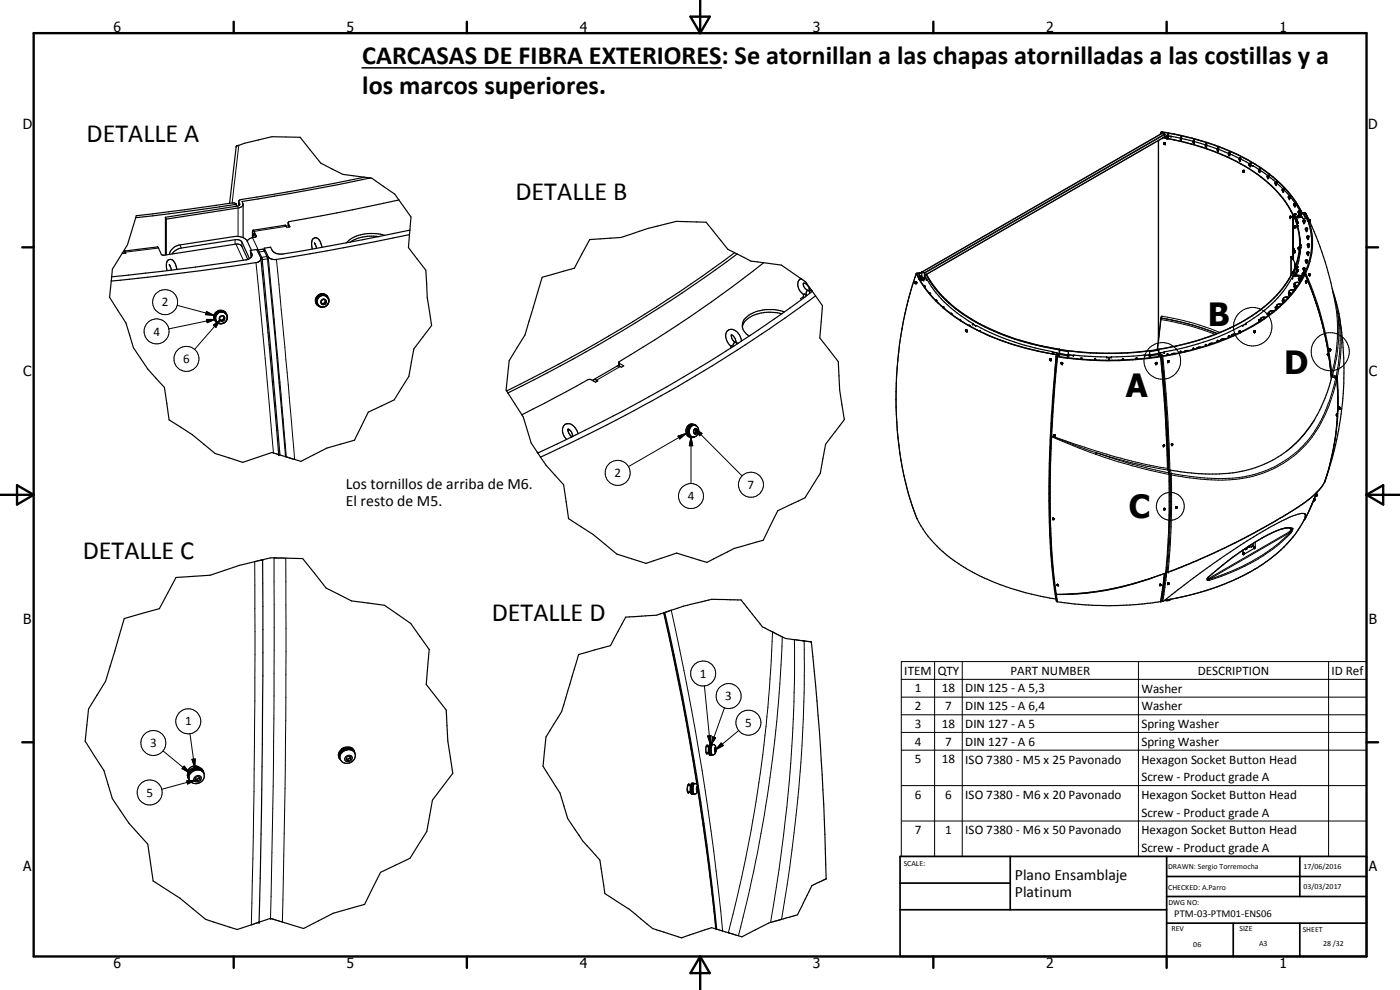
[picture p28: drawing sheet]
<svg xmlns="http://www.w3.org/2000/svg" width="420mm" height="297mm" viewBox="0 0 420 297" stroke-linecap="round" stroke-linejoin="round" font-family="sans-serif">
<defs><g id="words">
<g font-size="9.6">
<text x="362.5" y="97.8">B</text>
<text x="385.4" y="112.3">D</text>
<text x="337.9" y="119">A</text>
<text x="338.8" y="155.4">C</text>
</g>
<g font-size="7.9">
<text x="108.7" y="19.3">CARCASAS DE FIBRA EXTERIORES: Se atornillan a las chapas atornilladas a las costillas y a</text>
<text x="108.7" y="28.3">los marcos superiores.</text>
<text x="26" y="42.6">DETALLE A</text>
<text x="154.7" y="59.9">DETALLE B</text>
<text x="24.8" y="167.8">DETALLE C</text>
<text x="147.6" y="186.2">DETALLE D</text>
</g>
<g font-size="4.7">
<text x="103.8" y="146.6">Los tornillos de arriba de M6.</text>
<text x="103.8" y="151.9">El resto de M5.</text>
<text x="304.6" y="263.9">Plano Ensamblaje</text>
<text x="304.6" y="269.3">Platinum</text>
</g>
<g font-size="4.2">
<text x="34" y="9.6">6</text>
<text x="104" y="9.6">5</text>
<text x="174" y="9.6">4</text>
<text x="244" y="9.6">3</text>
<text x="314" y="9.6">2</text>
<text x="384" y="9.6">1</text>
<text x="6.8" y="38.7">D</text>
<text x="410.6" y="38.7">D</text>
<text x="7" y="112.9">C</text>
<text x="410.8" y="112.9">C</text>
<text x="7" y="187.1">B</text>
<text x="410.8" y="187.1">B</text>
<text x="7" y="261.4">A</text>
<text x="410.8" y="261.4">A</text>
<text x="34" y="290.4">6</text>
<text x="104" y="290.4">5</text>
<text x="174" y="290.4">4</text>
<text x="244" y="290.4">3</text>
<text x="314" y="290.4">2</text>
<text x="384" y="290.4">1</text>
</g>
<g font-size="3.9">
<text x="48.6" y="91.9">2</text>
<text x="46" y="100.7">4</text>
<text x="55" y="109">6</text>
<text x="184.4" y="143.2">2</text>
<text x="224.4" y="146.7">7</text>
<text x="206.4" y="150.1">4</text>
<text x="210" y="203.4">1</text>
<text x="271.4" y="202.4">ITEM</text>
<text x="281.4" y="202.4">QTY</text>
<text x="303.3" y="202.4">PART NUMBER</text>
<text x="359.4" y="202.4">DESCRIPTION</text>
<text x="399.6" y="202.5">ID Ref</text>
<text x="274.5" y="207.8">1</text>
<text x="282.6" y="207.8">18</text>
<text x="289.7" y="207.8">DIN 125 - A 5,3</text>
<text x="342.6" y="207.8">Washer</text>
<text x="217.7" y="210.1">3</text>
<text x="274.5" y="213.1">2</text>
<text x="283.7" y="213.1">7</text>
<text x="289.7" y="213.1">DIN 125 - A 6,4</text>
<text x="342.6" y="213.1">Washer</text>
<text x="55.5" y="217.7">1</text>
<text x="223.6" y="218.1">5</text>
<text x="274.5" y="218.4">3</text>
<text x="282.6" y="218.4">18</text>
<text x="289.7" y="218.4">DIN 127 - A 5</text>
<text x="342.6" y="218.5">Spring Washer</text>
<text x="45.1" y="224.2">3</text>
<text x="274.5" y="223.7">4</text>
<text x="283.7" y="223.7">7</text>
<text x="289.7" y="223.7">DIN 127 - A 6</text>
<text x="342.6" y="223.8">Spring Washer</text>
<text x="274.5" y="229">5</text>
<text x="282.6" y="229">18</text>
<text x="289.7" y="229.1">ISO 7380 - M5 x 25 Pavonado</text>
<text x="342.6" y="229.1">Hexagon Socket Button Head</text>
<text x="43.9" y="239">5</text>
<text x="274.5" y="239.6">6</text>
<text x="283.7" y="239.6">6</text>
<text x="289.7" y="239.7">ISO 7380 - M6 x 20 Pavonado</text>
<text x="342.6" y="234.4">Screw - Product grade A</text>
<text x="342.6" y="239.7">Hexagon Socket Button Head</text>
<text x="342.6" y="245">Screw - Product grade A</text>
<text x="274.5" y="250.2">7</text>
<text x="283.7" y="250.3">1</text>
<text x="289.7" y="250.4">ISO 7380 - M6 x 50 Pavonado</text>
<text x="342.6" y="250.4">Hexagon Socket Button Head</text>
<text x="342.6" y="255.7">Screw - Product grade A</text>
</g>
<text font-size="3.1" x="352.4" y="275.2">PTM-03-PTM01-ENS06</text>
<g font-size="2.4">
<text x="271.2" y="259.7">SCALE:</text>
<text x="350.6" y="260.8">DRAWN: Sergio Torremocha</text>
<text x="391.2" y="260.6">17/06/2016</text>
<text x="350.6" y="267">CHECKED: A.Parro</text>
<text x="391.2" y="266.7">03/03/2017</text>
<text x="350.6" y="271.4">DWG NO:</text>
<text x="351.6" y="279.3">REV</text>
<text x="372" y="279.4">SIZE</text>
<text x="391" y="279.6">SHEET</text>
<text x="358.1" y="284.1">06</text>
<text x="377.9" y="283.8">A3</text>
<text x="397.1" y="283.8">28 /32</text>
</g>
</g></defs>
<g fill="none" stroke="#000" stroke-width=".35">
<path d="M348.6 39.6h-.1M348.6 39.6l-.3 .7M348.6 39.6h.1M348.7 39.6l9.1 1.9a63.5 63.5 0 0 1 23.7 11.2M348.8 39.9v.1M348.8 39.9l.7 .4v1.1M348.8 39.9l-72 41.6M348.9 39.9l.6 .4v.8M348.9 39.9l.7 .4v1.1M348.9 39.9h-.1M109.3 53.2l1.9 .2M109.3 53.2a724.8 724.8 0 0 1-37.1 6.7l-.5 .4-.1 1.4"/>
<path d="M109.3 53.2l-6.4-.9-6.6-3.4-6.2-7.7-8.5-.2-8.2 2-2.5 .9-2 17.1M111.2 53.4l.4 .1 6.9 4.8 1.2 1.7M111.2 53.4l-24 4.6-14.6 2.5 .3 .5a1.23 1.23 0 0 1-1.5 1.4l-21.5 3.3M119.7 60l3.6 5.1-.3 3.9M119.7 60l-18.6 3.9-14.2 2.6-.4 .3M347.6 42.2v59.9M348.1 40.3l.5-.8a87.3 87.3 0 0 1 16.1 4.1l6.3 2.5a40.6 40.6 0 0 1 19.6 17.7l-.1 .1M348.6 40.1l-.2 .1M348.9 41.3a63.8 63.8 0 0 1 30.6 12.6 33.3 33.3 0 0 1 8.7 10.4l.2 .1 .8 1.5M348.9 41.4l-70.8 40.9M349 41.3l3.5 .7M349.3 43l-.1 .2 .3 .1"/>
<path d="M349.3 43h.2M349.3 43.2l.1 .1M349.3 42.9l-.1 .1M349.3 43.1v.1M349.3 43.2h.2M349.3 43.2h.1M349.4 42.9l-.2 .3M349.4 42.9l.1 .1M349.4 42.8l.3 .2M349.4 42.8l-.1 .1M349.4 42.8h.2M349.4 43.2h.1"/>
<path d="M349.4 43.2v.1M349.5 42.9l-.3 .1M349.5 42.9v.1M349.5 43.2l-.1 .1M349.5 41.1h.1M349.5 41.1l-.4 .2M349.5 43l.2 .2M349.5 43.3h.1M349.6 43.1h.1M349.6 43.2l-.1 .1M349.6 41l.9 .5M349.6 42.8h.1"/>
<path d="M349.7 43v.2M349.7 42.8v.2M349.7 42.9v.1M349.7 43.2l-.1 .1M349.9 41.1h.1M350 41.4h.1M350 41.4h-.1M350 41.3v.1M350 41.3l.2 .1M350 41.4l.3 .1M350 41.4h.2M350.2 41.4h.1"/>
<path d="M350.3 40.7l-.4 .4M350.3 41h.2M350.4 41v.1M350.5 40.7l.1 .1M350.6 40.5h.1l-.1-.2-.3 .1v.5M350.6 40.5l-.1 .3M350.6 40.8l-.1 .3-.2-.1M350.6 40.5h.1M350.6 40.8l.8 .1M350.6 41l-.1 .2M350.6 40.9l-.1 .1M351.4 40.9l2.9 .5"/>
<path d="M351.4 40.9h.1M354.1 42.4a59.1 59.1 0 0 1 27.4 13.3 28.6 28.6 0 0 1 6.5 8.7M354.3 41.7l.1 .1M354.4 41.1l-.1 .1M354.5 41.5l3.5 .9M354.5 41.5h.1M354.5 41.3h.1M354.5 41.7l-.2 .1 .1 .2M354.5 41.8l.1 .2-.2-.1M354.5 41.2v.7M354.6 41.1l-.1 .2M354.6 41.2l-.2-.1-.1 .2 .1 .6"/>
<path d="M358 42.4l.1 .3M358.1 42.7l.3 .2M358.1 42.7h.1M358.3 42.4l3.5 1.1M358.3 42.5v.3l-.1-.1M358.3 42.4v.1M358.3 42.2v.2M358.3 42.3h.1M358.3 42.7h-.1M358.3 42l-.3 .4M358.3 42h.1M358.3 42.7l.1 .2"/>
<path d="M358.3 42v.3M358.3 42.6v.1M358.3 42.2h.1M358.4 42.9h.1M361.8 43.4v.4M361.8 43.8l.1 .2h.2l-.1-.2M361.8 43.8h.1M361.9 43.5l3.4 1.2M361.9 43.6h.2M361.9 43.5v.1M362 43.3l-.1 .2M362 43.3h.2l-.1-.2-.3 .3"/>
<path d="M362 43.7v.2l-.1-.1M362 43.7l-.1 .1M362 43.3h.1M362 43.7h.1M362.1 43.6v.1M365.3 44.7v.3h.3M365.4 45.1l.1 .2M365.4 45.1h.1M365.4 45.1l.1 .1M365.4 45v.1M365.5 44.7l3.2 1.3M365.5 44.7l.1 .1"/>
<path d="M365.5 44.7h.1M365.5 44.6h.2v-.2l-.4 .3M365.5 44.6v.1M365.5 44.6h.1M365.6 45.1l.1 .2-.2-.1M365.6 44.8v.1M365.6 45h.1M365.6 44.9v.3M368.7 46.4h.1M368.8 46.4v.3M368.8 46.4h.1M368.8 46.4l.2 .2"/>
<path d="M368.8 46.1l3.1 1.4M368.9 46.2h.1M368.9 46.2l.1 .4M369 46h.1M369 46l-.1 .2M369 46.6l-.2 .1M369 46.6h.1M369 46.4l.1 .2M369 46l.2-.1-.3-.1-.2 .6M369 46.4h-.2M369.1 46.6l-.3 .1M372.1 47.6l2.8 1.5"/>
<path d="M372.1 47.6l.3-.2a.3 .3 0 0 0-.5 .1 .3 .3 0 0 0 .2 .4h.1M372.1 47.6v.2M372.1 47.7l.1 .2M372.1 47.7v.1M372.2 47.9l-.1 .2h-.2h.4l-.1-.1M372.9 51.4h.2M372.9 51.5l.1 .1M372.9 51.4h.1M373 51.4l.1 .1M373 51.5h.1M373 51.2l.2 .1M373.1 51.1l.2 .1"/>
<path d="M373.1 51.1l-.2 .3 .3 .2M373.1 51.5h-.1M373.2 51.1l-.1 .1M373.2 51.3l.1 .3M373.2 51.2h.1M373.2 51.2h-.1M373.2 51.6h.1M373.2 51.2l.1 .2M373.2 51.5v.1M373.2 51.2l.1 .3M373.3 51.2v.1M373.3 51.6h-.1"/>
<path d="M373.4 51.1h.1M373.3 51.1l.1 .3M373.3 51.5v.1M373.3 51.3l.1 .1M373.3 51.4v.2M373.4 51.4l-.1 .1M373.5 51.3l-.2 .1M375 49.6l.1 .2M375.1 49.3l.1 .1M375.1 49.6v.2M375.1 49.3l.4-.2-.1-.2-.5 .3v.4h.3M375.1 49.3l.9 .5"/>
<path d="M375.1 49.4h.1M375.2 49.4h.1M375.2 49.5v.1M375.2 49.6l.1 .2h-.2M375.2 49.5l-.1 .3M375.2 49.4l.1 .1M375.2 49.5h.1M375.3 49.5h.1M376 49.8h-.2h.3l1.7 1M377.8 50.8l.1 .6M377.8 50.8l.3-.1 .2 .1-.3 .1M377.9 51.4h.1"/>
<path d="M377.9 51.4v.2M377.9 51.6h.2M377.9 51.2h.2M377.9 51v.1M377.9 51.1v.1M378 50.9l-.1 .2M378 50.9l2.4 1.8M378 50.9h.1M378.1 51.3l-.2 .1M378.1 51.3l-.1 .2-.1-.1M378.1 51.4v.2M378.1 50.9v.1"/>
<path d="M378.1 51.2v.1M378.1 51.3h.1M380.4 53.3l.1 .2M380.4 53.3h.1M380.4 53h.1M380.5 53.2l.1-.1 .1 .2zM380.5 53l.2 .2M380.6 52.8l2.3 1.8M380.6 52.7l-.2 .3M380.6 52.7h.1M380.6 52.7l.1 .1M380.7 52.8l.2 .1-.1-.3-.5 .1 .1 .5"/>
<path d="M380.7 53.3v.1M380.7 52.8h.1M380.7 53.4l-.2 .1M381.6 52.7a33.3 33.3 0 0 1 8.3 9.5l.9 1.6M382.7 55.1v.1M382.7 55.2h.3M383 55.1v.1M383 55.1l.1 .1M383 54.7l-.1 .1M383 54.7l.1 .1M383.1 54.7l-.2 .2 .1 .5-.3-.1 .4 .1v-.2M383.1 54.7v.1"/>
<path d="M383.1 54.9l1.9 1.7M383.1 54.8h.2l-.2-.3-.4 .2v.4M385 56.6l.4 .2-.4 .1v.2M385 56.6l-.2 .5 .3 .3 .1-.3M385 57.1h.1M385.1 57.1h.1M385.2 57.2l-.3 .2h.3v-.1M385.3 56.9l1.7 1.9M386.8 59.4l.1 .2M386.9 59l.1 .3-.1 .3M386.9 59.4l.2 .2M387 58.8l.3 .3"/>
<path d="M387 58.8a.34 .34 0 0 0-.4 .2 .34 .34 0 0 0 .2 .4M387 59.4l.1 .2M387 59.4h-.2M387.1 59.6h-.2M387.3 59.1h-.5M387.3 59.1l1.4 1.9M36.7 75.9l-3 4.9-.2 2.3M37.4 75.3h.1M37.4 75.3l-.2 .7M37.4 75.3l9.9-1.2 1.1 2.2 .8 .3 22-3.4 .8 .2 .5 .4 1.9 4.1M37.5 75.3v.1M37.5 75.4l.2 .5-.9 .2-.1-.2"/>
<path d="M40.7 65.3l-2.4 8.1-1.6 2.5M49.6 65.2l.3 .5M49.6 65.2v11.3M49.9 65.7v10.8M50.8 79.4h.1M50.8 79.4l.6 1.7M51.6 76.2a4.2 4.2 0 0 1 2.8-1.8l16.2-2.5a2.02 2.02 0 0 1 2 .7l2.3 5M70.9 61.3l-.5-.4h-.6l-14.4 2-14.5 1.8-.2 .6M70.9 61.3l-20.1 2.8-10.1 1.2M70.9 61.3v.6M71.6 61.7l-22 3.5M71.7 60.6l.3 .8-.4 .3"/>
<path d="M73 61.3v10M75.1 75.1l1.9-.3 1.2 2.5a1.23 1.23 0 0 1-1.4 1.5l-16.1 2.4-27.3 3.1M75.1 75.1l.5 1.2-.3 .9M75.1 75.1l.2 2.1M75.3 77.2l-1.4 .8a806 806 0 0 1-40.4 5.1M75.5 75.1l-1.3-2.8a3.8 3.8 0 0 0-4.1-1.3l-16.1 2.5a3.7 3.7 0 0 0-3.2 2.8M75.8 71.3l-.9 .3-.7 .7M75.9 69.1v.1M75.9 69.1l-.1 2.2M75.9 69.1h.1M76 69.1l.9 1.8-.2 .2-.9 .2M76.7 71.1l-.6-1-.1 1.2"/>
<path d="M77.2 75v.1M77.2 75l.5 .4 1 2.5 5.3 58.6M77.2 75l1.9-.2 1.2 2.9 5.4 59.3M78.3 77.6l5.3 58.8M79.3 74.5l.1 .9M86.5 66.8l.2 1.3M86.5 66.8l.5 1.3-.9 .1-.5-.6-9.6 1.5M94.4 72.9h.1M94.4 72.9l.6 1.6M96.6 74.2l-.2-.9a2.43 2.43 0 0 0-1.5-1.9l-.3-.1a2.35 2.35 0 0 0-.9 3.2v.2M113.5 71a12.4 12.4 0 0 0-8.4 1.6M115.4 70.6a12.3 12.3 0 0 0-10.8 1.6l-.6 .7"/>
<path d="M122.9 70.4a572.5 572.5 0 0 1-40.7 7.5l-1-.3-.6-.4-1.3-2.7M122.9 70.4l-.3 3.9 5.2 6.8a82.1 82.1 0 0 0 1.7 16.6l-5.3 7-1.5 8.2-4.4 7.1-7.8 3.7-4.1 8.4-8.3 2.4-7.8 3.9-4.6-1.4M123 69l-14.1 2.9-23.9 4.3a3 3 0 0 1-3.8-2l-1.9 .3M123 69l-.1 1.4M220.5 75.8a432.3 432.3 0 0 1-68.5 41.5M221.2 76.2l-2.8-1.4-6.5-8.1-8.9-.3-2.8 .7a92.3 92.3 0 0 0-13.8 4.1l-9.4 .7-4.6 8.6-9.7 2.7-5.1 17.3-4.8 7.7-.9 8.9 .1 .2M221.2 76.2l4.2 2.2 3.8 .4M221.2 76.2a431.7 431.7 0 0 1-68.8 41.7M229.2 78.8l5.3 .7 5.8 4.1M229.2 78.8a416 416 0 0 1-43.5 29.9l.2 1.2M387 65.1h.1M387 65l.1 .2z"/>
<path d="M387 65.2h.1M387.1 64.9h.2M387.2 64.9h.1M387.2 64.9v.1M387.2 64.9l-.2 .1M387.2 65.3l.1 .1M387.3 64.9v.4M387.3 64.9l-.1 .1M387.3 65.2v-.3v.5M387.3 65.3v.1M387.3 64.9l.1 .5-.4-.2M387.5 64.9h.1"/>
<path d="M387.5 77l-.1 5.6M387.5 77h.1M387.6 64.9l-.2 .1M387.6 65.2h.1M387.6 77l.5 .7M387.6 64.9v.3M387.6 77l-.1 5.4M387.6 77.2l-.1 .1M387.6 65.2h-.2M388 74.7l.1 .1M388 64.4h.1M388.1 74.6l-.1 .1"/>
<path d="M388.1 64.4h.2M388.1 64.5v10M388.1 74.9v3l.8 1.7M388.1 64.6a19.9 19.9 0 0 1 0 16.9M388.2 74.6v.1M388.2 74.5v.1M388.2 64.5h.1M388.2 64.5h-.1M388.2 74.5l.1 .1M388.2 74.5h.1M388.2 74.9v.1M388.2 74.7v.2"/>
<path d="M388.2 64.5a20.6 20.6 0 0 1 2 8.4M388.3 74.5h-.2v.4l.2 .1M388.3 74.5v.3M388.3 74.8v.1M388.3 74.5h-.1M388.3 74.5l-.1 .1M388.3 74.8v.2M388.3 64.4h.1M388.4 75.4v.2M388.4 75.3v.2M388.4 64.4l.6 1.6M388.4 75.4v.1"/>
<path d="M388.4 61.3v.1M388.4 75.2h.2M388.4 75.6h.2M388.4 75.2v.1M388.4 61.6l.3 .2v-.2M388.4 61.6h.1M388.4 61.6h.3M388.4 61.4l.3 .4-.3-.2M388.4 61.3h.1M388.5 75.2h.1M388.5 68v.1M388.5 67.9h.1"/>
<path d="M388.5 61.2h.1M388.5 75.6h.1M388.5 78.8v1.7M388.5 68.2h.2M388.5 75.4l.1 .1M388.6 75.2l-.1 .2M388.6 75.2l.1 .4M388.6 75.2v.4M388.6 75.2h-.2M388.6 64.1l.4 .1-.3 .2zM388.6 75.6h-.1M388.6 75.4l.1 .1"/>
<path d="M388.7 79.4v.4zM388.7 67.8v.3M388.7 68.2h.1M388.7 75.6h-.1M388.7 67.8h-.2v.4M388.7 61.2v.1M388.7 67.8h.1M388.7 61.2l-.3 .1M388.7 64.2l.2 .1-.1-.1M388.7 79.8h.1M388.7 67.8l.1 .4h-.1M388.7 67.8v.1"/>
<path d="M388.7 61l-.4 .1 .1 .5M388.7 61l.2 .3h-.2M388.7 67.9l.1 .3M388.7 67.7l.1 .2M388.7 68.1l.1 .1M388.7 67.7l-.1 .1M388.8 67.9h.1M388.9 61.3l1.3 2M388.9 67.8v.3M388.9 67.8v.1M388.9 68.1h-.1M388.9 65.4v.1"/>
<path d="M388.9 65.4h.1M389 65.4h.1M389 65.5h.1M389 65.4l.7 1.5M389 65.5l.7 1.5M389 66v.5M389.2 66.3l.1 .8M389.2 66.2v.1M389.2 66.2l.1 .3M389.2 65.9v.9M389.2 65.9l-.2 .1M389.2 67.1h.1"/>
<path d="M389.2 66v.2M389.3 66.5h.2M389.4 66.3l-.1 .2M389.4 64.6l.4 .1v.2h-.3zM389.5 66.9l.2 .1M389.5 64.7v.1M389.5 67.7h.1M389.5 64.7l.2 .1zM389.5 67.7v.1M389.6 67.7l-.1 .1M389.7 67l-.4 .1M389.7 66.9l-.4 .1"/>
<path d="M389.7 74.2v.5M389.7 66.9v.1M389.7 67h.1M389.8 63.9h.1M389.8 63.9h.2M389.8 63.5h.1M389.8 63.9v.2l.2-.2M389.8 63.6h.1M389.8 74.2v.5M389.8 74.3h-.1M389.8 64.3v.1M389.8 74.3h.2"/>
<path d="M389.8 74.5h.2M389.8 64.4l.3 .6M389.9 64.6h.1M390 63.9h.1M390 63.8h.1M390 64.5v.1M390 63.5h-.2l.2 .5-.2-.1M390 63.5h.1M390 71.1l.3 2.4M390.1 65l-1.3 .2M390.1 63.5h.2M390.1 71.4l.2 2.2"/>
<path d="M390.1 63.3l.2 .2M390.1 63.3h-.4l-.2 .4 .3 .2M390.2 75.4h.1M390.2 75.3h.1M390.2 74.3h.4l-.3 .1M390.2 74.5h.1M390.2 72.9v3.2M390.2 72.9a20.6 20.6 0 0 1-2 8.5M390.2 64.4l.1 .2M390.2 75.4l-.9 4.6M390.3 73.6h.1M390.3 73.5h.1"/>
<path d="M390.3 74.4l-.1 1M390.3 63.5l.2 .4M390.3 73.5l.3 .1M390.3 64.4h-.5l.2 .1M390.4 64l-.1 .1M390.4 64h.1M390.5 63.9l-.2 .9-.2 .2M390.5 73.6l-.2 .2v.6M390.5 73.6h.1M390.6 64l1-.1-.5 .3M390.7 63.9l-.2 .1M390.8 63.8l-.5 .5h-.4"/>
<path d="M390.8 63.8v.1M390.8 65.2h.1M390.8 65.2l-1.9 .2M390.9 65.2l.2 .5 1.2-.1M390.9 63.9h.1M391.1 64.2l.5-.1a19.9 19.9 0 0 1 2 7.8 19.8 19.8 0 0 1-2 9.8l-.5 .2M391.1 64.2l.7 1.4M391.3 66.7l.1 .2M391.3 66.6l.1 .2M391.4 66.6h.1M391.5 66.7l.1 .1M391.5 66.6l-.1 .2"/>
<path d="M391.6 66.8l-.2 .1M391.7 66.3h-.5l.3 .3M391.7 66.3l-.2-.3-.4 .2v.4h.4M391.7 66.3h.1M391.9 69.2l.1-.2 .1 .2M391.9 64.1a20.9 20.9 0 0 1 2 9.8 19.3 19.3 0 0 1-2.2 8.1l-.6-.1M391.9 64.1h-1.2l-.4 1-1.4 .2M391.9 64.1l1.1 2.2M391.9 69.2h.1M391.9 78.8h.1M392 69.2l.1 .1M392 78.8l.1 .1"/>
<path d="M392 78.6l-.1 .2M392 78.6l.2 .1M392 78.6h.1M392.1 68.8l-.1-.2 .4 .1a.35 .35 0 0 0-.5-.3 .35 .35 0 0 0-.1 .6h.4l-.1 .3M392.1 78.8v.1M392.1 78.5v.1M392.1 78.5l-.1 .1M392.1 78.4h-.1v-.3l.2 .2 .3-.2-.3-.1-.5 .1 .3 .5M392.1 68.8v.4M392.1 78.4l.1 .3M392.1 68.8h.1M392.1 69h.1"/>
<path d="M392.1 78.4v.2M392.2 78.7h.1M392.2 78.6l-.1 .3M392.3 71.6h.2M392.3 76.4l.2 .1M392.4 71.2l.1-.2 .3 .1v-.2h-.6l.2 .5M392.4 75.8l.2 .2M392.4 71.2h.1M392.4 75.8h.1M392.4 75.8l.4 .1 .1-.1-.3-.2-.4 .1v.4l.3 .1M392.4 71.4l-.1 .2M392.4 71.4l.1 .2"/>
<path d="M392.5 71.5l-.2 .1M392.5 71.5v.1M392.5 71.2h.1M392.5 66.2h-.2l.2 .1M392.5 76.2l-.2 .2M392.5 73.5h.1M392.5 76.2h.1M392.5 71.2l.1 .3M392.5 73.5l.2 .1M392.6 73.8l.1 .2 .1-.2M392.6 76v.2M392.6 76.2l.1 .2-.2 .1"/>
<path d="M392.6 71.5h.1M392.6 71.5l-.1 .1M392.6 76v.3l-.2-.1M392.6 71.2l-.2 .2M392.6 71.4l.1 .2h-.2M392.6 75.8h.1M392.7 75.8v.1M392.7 73.4l-.2 .1M392.7 73.7l-.1 .1M392.7 73.7v.1M392.7 73.4h.1M392.7 73.6v.2"/>
<path d="M392.7 73.6l.1 .4-.2-.2M392.7 73.4l.1 .1M392.8 73.5h.1M392.8 66.1l.3 .1M392.8 73.5h.2l-.2-.3-.4 .1v.4l.2 .1M392.8 65.9l.1 .1M392.8 66h.1M392.9 65.9l.1 .4M392.9 65.9h.2M392.9 65.9l.1 .1M392.9 65.9h-.1M393 66v.2"/>
<path d="M393 66.3h.1M393 66.2v.1M393 66.2l-.1 .1M393 66.3l.1 .2a106 106 0 0 1 7.7 24.7M393 66l.1 .2M393.1 66.2l-.1 .1M393.1 66.3h.1M393.1 65.9v.1M393.1 66v.3M33.4 84.3l-.5 4.9 4.9 7.7 2.2 7.4 4.4 6.4 4.9 5.5 1.4 9.8a70.5 70.5 0 0 1 13.8 10.1l8.3 2.6 8.8-2.9 2 .6M33.5 83.1l-.1 1.2M53.1 80.8a3.1 3.1 0 0 0-2-3 1.32 1.32 0 0 0-1.2 1.3l.2 2.1"/>
<path d="M64.3 95.2l.4 1.2M64.3 95.1l.5 1.4M64.7 96.4l.4 .4M64.7 96.4l.1 .2M64.8 93.9l-.5 1.3M64.8 93.9l-.5 1.2M64.8 96.5l.2 .1M65.9 93.3l1.3 .1M65.9 93.3l-1.1 .6M65.9 93.3l-.6 .2M65.9 93.3h.3M66 95.9l.5 .2"/>
<path d="M66.2 93.3l.4 .1M66.2 93.3h.1M66.2 93.3l.2 .1M66.2 93.3h.6M66.4 93.4v.2M66.4 93.4a1.99 1.99 0 0 0-1.6 3.1M66.5 96.1l.2 .2M66.6 93.4v.2M66.6 93.4l1.2 .5M67.1 95v.6M67.1 93.4l.5 .4M67.1 95.6l-.6 .5"/>
<path d="M67.1 95.6l.2 .2M67.2 93.4l.6 .5M67.3 93.4a2.03 2.03 0 0 0-2.6 .4 2.03 2.03 0 0 0 0 2.6M67.3 95.8v-.7l-.7-.3-.7 .5 .1 .7 .7 .3M67.3 95.8l-.6 .5M67.7 93.8l.2 .3M67.8 93.9a2.01 2.01 0 0 1-.2 2.7 2.01 2.01 0 0 1-2.7 0M94.9 89.5l-.1 1.1 .5 1M95.1 89.2l-.2 .3M95.8 88.5l-.5 .5M95.8 88.6l-.9 .9M96.4 88.3l-.6 .2"/>
<path d="M96.4 88.3l.7 .1M96.5 90.9l.5 .2M96.6 88.3a1.49 1.49 0 0 1 1.5 .5M96.6 88.3h.2M96.6 88.3h.1M96.7 88.3h-.3M96.8 88.4l.1 .2M96.8 88.4a2 2 0 0 0-1.5 3.2l-.4-.8v-1.3M97 88.3l.9 .3M97 91.1l.2 .2M97.1 88.4v.2M97.1 88.4l.9 .3"/>
<path d="M97.6 90v.7M97.6 90.7l-.6 .4M97.6 90.7l.2 .1M97.8 90.8l-.1-.7-.6-.3-.7 .5 .1 .8 .7 .2M97.8 90.8l-.6 .5M97.9 88.6l.5 .5M98 88.7a1.98 1.98 0 0 1 .2 2.9 1.98 1.98 0 0 1-2.8 .1M98 88.6a1.99 1.99 0 0 0-2.9 .3 1.99 1.99 0 0 0 .4 2.9M98 88.6l.1 .2M234.6 94.1a11.4 11.4 0 0 0-11.1 2.4l-.7 1.6M235.4 93.6l-.6-.2a12.5 12.5 0 0 0-6.7-.2 6.3 6.3 0 0 0-5.3 3.9 3.6 3.6 0 0 0 2 3.7M240.3 83.6h.1"/>
<path d="M240.3 83.6a2.91 2.91 0 0 0 .8 4.7M240.4 83.6h.1M240.4 83.6l.2 .1a6 6 0 0 1 2.5 2.8l.7 .9M240.5 83.7h.1M241.1 89l-.8 .6 .2 .3M241.1 88.3l.4-.1 .6 .5M241.1 88.3v1.1M242.6 87.2a.9 .9 0 0 0-.5 1.5M243.7 87.3a.85 .85 0 0 1-1-1l-.9-1.2a.41 .41 0 0 0-.4-.2 .41 .41 0 0 0-.3 .3 2.62 2.62 0 0 0 1.8 2.2l.1 .7M243.8 87.4l1 1.4M243.8 87.4a442 442 0 0 1-82.4 48.5M244.8 88.8l2 2.9-.8 9.7 5.6 7.1 .4 8.6 1.4 8.8-5.6 7.4-1.6 8.6-4.6 7.5-8.2 3.8-4.3 8.9-4.4 1.2a23.1 23.1 0 0 0-8.4 3.3l-4.1 2.1-9.2-2.8-9.1 3.1-8.8-2.8a75.4 75.4 0 0 0-14.5-10.6l-1.4-10.1-5.3-5.9-1.7-2.4"/>
<path d="M244.8 88.8a456.6 456.6 0 0 1-82.6 48.4M274.5 84.9h.1M274.5 84.8h.1M274.6 84.9v.1M274.6 84.7h.1M274.6 84.7v.1M274.7 84.5v.3M274.7 84.5l.1 .1M274.7 84.8l-.1 .1M274.7 84.5h.1M274.8 84.5l.1 .3-.3 .1M274.8 84.5l.1 .1"/>
<path d="M274.8 84.5v.1M274.9 84.5v.2M274.9 84.7l-.2 .3M274.9 84.5l-.4 .1v.3M274.9 84.7l-.2 .2M274.9 84.6l.2 .1M275 82.1a114.3 114.3 0 0 0-1.7 68.2l1.9 5.3M275 85h.1M275 84.9v.1M275.1 84.6h.1M275.1 84.6v.1M275.1 84.9l-.5 .1"/>
<path d="M275.1 84.8v.2M275.1 84.6v.2M275.7 83.2h.1M275.7 83.2l.1 .2M275.7 83.4h.1M275.9 82h.7l-.7 .1M275.9 82v1.2M275.9 83.6v.1M275.9 83.4h-.2M275.9 82l.7-.2-1.5 .3 2.2 3.8M275.9 83.6l.1 .1M275.9 82.2l.1 1.1"/>
<path d="M275.9 83.6h.1M275.9 83.6l.1 .2M275.9 82.1v.1M276 83.3v.1M276 83.2v.2M276 83.2h-.3M276 83.2h.1M276 83.3l-.2 .1M276 83.3h.4M276 83.3h.1M276 83.1v.2M276 83.4l.3 .4"/>
<path d="M276 83.6h.1M276 83.1v.1M276 83.7v.1M276 83.6v.1M276.1 83.1h-.1M276.1 83v.1M276.1 83l.3 .1M276.1 83.1h.2M276.2 83.1h.1M276.3 83.1h.1M276.3 83.8l.5 .3 .3-.1M276.3 83.8l-.3 .1"/>
<path d="M276.4 83.1v.2M276.4 83.1v.3h-.6M276.4 83.3l-.2 .1M276.6 82.7l-.5 .3M276.6 81.7l-1.6 .3a34.8 34.8 0 0 0 11.5 13 61.2 61.2 0 0 0 15.3 7.7M276.6 82l-.7 .2M276.7 81.5l-.1 1.6h-.2M276.7 81.5h.1M276.7 81.5l.7 .5v1.6M276.8 81.5h.1M276.8 81.5h-.1M276.8 83.8h.2"/>
<path d="M276.8 83.7v.1M276.8 83.7h.1M276.8 81.5l.7 .4v1.7M276.8 83.7l.4 .1M276.9 83.7l.3 .2M276.9 81.5l.5 .3M277 83.5l.2 .1-.1 .2M277 83.5l-.2 .2M277 83.5l.1 .1M277.1 83.6h.1M277.1 85.7l.6 .2-.2 .3M277.3 83.6l-.3 .4-.2-.2"/>
<path d="M277.3 85.9l.1 .1M277.3 85.9l1.5 2M277.3 83.7l-.1 .1M277.4 83.6h.1M277.4 83.6v.1M277.4 83.7l-.3 .2M277.4 83.7l-.2 .3-.9-.3M277.5 83.6h-.1M277.5 83.3l.4 .1 .3 .6M277.5 82.6l.4-.2 .6 1M277.6 82.6v.7M277.9 82.3a30.8 30.8 0 0 0 10 11.2"/>
<path d="M278.1 82.3a33.6 33.6 0 0 0 12.3 12.7M278.2 84h-.3h.3M278.2 84h.1M278.3 84a35.8 35.8 0 0 0 13.7 13.1M278.8 87.9l.4 .1v.3M278.8 87.9l.4 .5M278.9 88.1h.2M279.1 88.1v.1M279.1 84.3a35.7 35.7 0 0 0 8.9 9.2M279.2 88.4a47.3 47.3 0 0 0 14.8 11l7.8 3.2M280.7 90h.4v.4M280.9 90.2h.1"/>
<path d="M281 90.2v.1M282.9 92.1h.3l.1 .3M283 92.2h.1M283.1 92.2h.1M285.3 94h.3l.1 .4M285.4 94.2h.1M287.9 93.5a62.9 62.9 0 0 0 23.1 10M287.9 95.9h.3l.1 .3M288 93.5a71.9 71.9 0 0 0 30 11.3M289.8 99.2h.1M289.8 99.2l.1 .1M289.8 99.3h.1"/>
<path d="M289.8 99.4h.2M289.9 99h.2M289.9 99.1v.2M289.9 99l-.1 .4M289.9 99.1l-.1 .1M289.9 99l.2 .1M290 99.4h.1M290 99h.1M290.1 99v.1M290.1 99v.2M290.1 99l.1 .3M290.1 99v.4"/>
<path d="M290.1 99h.1M290.1 99.1v.2M290.1 99.3l-.1 .1M290.1 99.1l.1 .1M290.2 99.3l-.1 .1M290.2 99.1h.1M290.2 99.1l.1 .2M290.3 99.3l-.1 .1M290.3 99.3l-.2 .1M290.3 99.3h-.1M290.4 95a67.2 67.2 0 0 0 20.6 8.5M290.9 97.6l-.1 .1"/>
<path d="M290.9 97.6l.3 .3M290.9 97.6h.1M292 97.2l-.1 .1M292 97.1l-.1 .2M292 97.1v.1M292 97.2h.1M292 97.2l.9 .5-.1 .1 .2-.1a76.4 76.4 0 0 0 22.8 7.8M293.8 99.3l.4 .1M348.6 95.2l-1.3 9.7M371.9 99.3h.4M371.9 99.4l.1 .4M371.9 99.3v.1"/>
<path d="M372.1 99.4h.1M372.1 99.4l.1 .3M372.2 99.7h.1M372.2 99.7h-.1M372.3 99.3v.1M372.3 99.4l.1 .2M373.9 97l.1 .2M373.9 97.2l-1 .5a80.3 80.3 0 0 1-23.5 8h.1M376.3 99.3l.1 .3M376.3 99.5l.1 .2M376.3 99.3h.4M376.4 99.4l-.1 .2"/>
<path d="M376.4 99.6l.2 .1M376.5 99.3l-.1 .2M376.5 99.2l-.2 .2M376.5 99.3l.2 .1M376.5 99.3h.1M376.5 99.3v.1M376.5 99.2v.1M376.5 99.2l.1 .1M376.6 99.6h.1M376.6 99.4l.1 .3M376.6 99.4v.2M376.7 99.7h-.3"/>
<path d="M376.7 99.4v.2M377.9 96l.2 .3-.1 .1M377.9 96v.1M377.9 96.4v.1M377.9 96.4h.1M377.9 96.5l-2.7 1.6-5.2 2.6-7.3 2.8M377.9 96.1l.2 .2M377.9 96.4l.1 .1M378 96.4h.1M378.3 96.3l-.4-.5v.6M378.3 95.7l.3 .4M379.8 95.2l-1 .1-.4 .3"/>
<path d="M379.8 95.2l-1.9 1.3M379.8 95.2a1.1 1.1 0 0 0-1.5 .6M380.4 94.7v.1M380.5 94.6l-.1 .1M380.5 94.1l.2 .4M380.5 94.6h.1M380.5 94.1h.1M380.6 94.2l.1 .2M380.6 94.6h.1M380.6 94.4h.1M380.6 94.4v.1M380.6 94.5v.1"/>
<path d="M380.7 94.4h.1M380.8 94.4h.1M380.8 93.9l.4 .3M380.9 94.4l-.5-.4-.1 .3 .2 .3M382.2 93.3v.1M382.3 93.3l-1 .1-.5 .5M382.3 93.3a1.08 1.08 0 0 0-1.5 .6M382.9 92.7v.1M383 92.6l-.1 .2M383.1 92.5v.2M383.1 91.7l.6 .4M383.1 91.7l.7 .4"/>
<path d="M383.1 92.6v.1M383.1 92.5l-.2-.3 .2 .4M383.1 91.7v.2l.5 .3M383.1 92.4l.1 .1M383.2 92.5v-.4h-.4l-.1 .3 .4 .3M383.2 92.2h.1M383.2 92.5l-3.4 2.7M384.5 91.4h-.9l-.5 .4M384.6 91.3a1.27 1.27 0 0 0-1.5 .4M385.1 90.8h.1M385.1 90.6l-.1 .2M385.1 90.6h.2"/>
<path d="M385.1 90.4l.2 .3M385.1 89.5l.2 .5M385.1 90.6h.1M385.2 90.6h.1M385.2 89.4l-.1 .3M385.3 90.3h.1M385.4 90.1l.1 .3-.5-.2 .2 .4M385.7 89.2l.9 .1M385.7 90.2l-.7-.2-.2 .2 .3 .4M385.8 89.2l-.6 .2M386.7 89.2l-.7-.1-.8 .4M386.9 87.5l.1 .3"/>
<path d="M387 87.8l-.3 .3 .3 .5M387 87.8l.4 .3M387.1 88.3l-.1 .1M387.1 88.5l.2 .1M387.1 88.4l-.3 .2 .3 .1M387.1 88.7l-3.9 3.8M387.2 88.1v.1M387.2 88.4h-.1M387.3 88l.3 .1M387.4 88.1v.1M387.4 88.2l-.5-.2 .2 .6M387.4 82.6a38.7 38.7 0 0 1-18.3 15.8l-9.3 3.6"/>
<path d="M387.6 83.5h.1M387.6 83.5a35.6 35.6 0 0 1-13.7 13.5M388.1 82.8v-1.2a35.2 35.2 0 0 1-14.8 14.7 64.9 64.9 0 0 1-13.4 5.8M388.1 87v.5M388.1 81.4h.1M388.2 81.4h.1M388.2 81.4v.1M388.4 85.2v.1M388.4 85.3l.2 .3M388.4 81.6h-.5l-.5 1M388.4 85.2a1.35 1.35 0 0 1 1.6-.3l-1.2-.1-.4 .5M388.4 87.1a1.14 1.14 0 0 0-1.5 .4"/>
<path d="M388.4 87a1.05 1.05 0 0 0-1.5 .5M388.5 82.8h-.4l-.4 .7 .2 .1-.2-.1M388.5 82.8h.1M388.5 85v.6M388.6 85.6l.4 .4-.3-.2M388.6 82.8h.1M388.6 85.6l-.3 .3 .3 .3M388.6 82.8l2.1 .3-.3 .5M388.6 86.2h.1M388.7 86.1v.1M388.7 86.2l.1 .3-.4-.1 .2-.1M388.7 86.2h.1"/>
<path d="M388.7 85.9h-.2l.2 .1M388.7 82.5l2 .3M388.7 82.4v.1M388.7 86l.1 .4-.2-.2M388.7 86v.1M388.9 85.8l.4 .1M389 82.5h-.1M389 82.4v.1M389.2 80l-.9 1.5M389.2 80.8h.1M389.2 80.9h.1M389.2 80v1.2"/>
<path d="M389.2 80l-.8 1.6M389.2 81.1l.2 .1M389.2 81.1h.1M389.2 80.9v.2M389.3 80v.1M389.3 80.8v.1M389.3 80.1h.1M389.3 80h.1M389.3 80.9l.4 .1M389.3 80.8l.4 .1M389.3 80.9h-.1M389.3 80l.3 .1h-.3"/>
<path d="M389.4 81.2h.1M389.4 80.9v.8M389.4 81.2l-.7 1.2M389.4 81.2h-.3l-.6 1.6M389.4 81.2h.2M389.4 80.1l-.2 .5M389.5 81l.1 .2M389.5 81.1h.1M389.5 81.2h.1M389.6 80.9v.2M389.7 80.9h.1M389.7 80.9l-.7 1.5"/>
<path d="M389.9 84l.3 .2zM390 83.8l-.1-.2 .4 .1v-.3h-.5l-.1 .4 .2 .3 .2-.2M390 83.8h.1M390.1 83.8v.1M390.1 83.8l-.1 .1M390.4 83.6h.1M390.6 83.2h.1M390.6 83.2l-.2 .4M390.7 83.2v.5l-.2-.1M390.9 82.1l-.4 .8-2-.4M390.9 82.2l.4 .2-1.1 2.2-3.1 4.1M390.9 82.2l.2 .6"/>
<path d="M391 82l-.1 .1M391 82l.5 .1M391 82l.6 .2M391 82l-.1 .2M391.1 81.9l-.2 .2M391.1 81.9l.4 .1a94.2 94.2 0 0 1 7.9 29.2M391.1 81.9h.1M391.3 81l.1 .2M391.3 80.9l.1 .3M391.3 80.9h.1M391.4 81.2l.1-.2 .1 .2M391.4 80.8v.1"/>
<path d="M391.4 80.9h.1M391.4 80.8h.1M391.5 82.1h.1M391.5 80.6l-.3-.1 .2 .3M391.5 80.6v.1M391.5 80.7h.2M391.6 82.2a34.6 34.6 0 0 1-13.5 14.4 67.6 67.6 0 0 1-16.2 7.3l-6.4 1.8-6.5 1.2-.3-.1M391.6 81.2h-.2M391.7 82.2a94.6 94.6 0 0 1 7 24M391.7 80.7h.1M391.7 80.7l-.5-.4a.33 .33 0 0 0-.2 .3 .33 .33 0 0 0 .3 .3M391.8 84.5h.1"/>
<path d="M391.8 84.6v.1M391.8 84.6l.1 .1M391.9 84.7l.1 .1M391.9 84.3l-.1 .2M392 84.3v.5M392 84.3l.1 .5M392.1 84.8h-.1M392.2 84.4l-.1 .3M392.2 84.6l-.1 .2M392.2 84.5l-.1 .1M392.2 84.5h-.1M392.2 84.5l-.3-.2v.4"/>
<path d="M392.8 82.3l.3 .4M392.8 82.5l.2 .1M392.8 82.3v.3M392.8 82.6h.1M392.9 82.2l.3 .1-.1 .3M392.9 82.2l-.1 .1M392.9 82.4v.1M392.9 82.2v.1M393 82.2v.4M393 82.4l.1 .3M393 82.2l-.1 .1M393 82.6h.1"/>
<path d="M393 82.2v.1M393.1 82.3l.1 .2M393.1 82.3h.1M393.1 82.4h.1M393.1 82.6v.1M393.2 82.3v.1M399.9 86.9a60.2 60.2 0 0 1 3.1 15.9 99.2 99.2 0 0 1-5.4 41.6M152 117.3l.4 .6M152.4 117.9l4.2 6.6M177.8 114.2l.8-.3 .8 .4-.7 .4-1.6-.9-.7 .1-19.8 10.6M185.7 108.8l1.5 1-.7 .4-.4-.2M185.9 109.9l.2 .1"/>
<path d="M186.1 110l-.8-.2-7.3 4.2M219.3 103.8l.6 .3M219.3 103.8v.6M220.7 102.7l-.4-.2a2 2 0 0 1-.7-2l.6 .5 .5 .8a1.14 1.14 0 0 0 .9 1.2M220.7 102.7l.5 .6M220.8 102.7l-.7 .4-.1 .9M222.5 102.4a3.2 3.2 0 0 0-3.9-3.4l-.1 .1a2.41 2.41 0 0 0-.3 3.3l1.1 1.4M301.8 102.7a83.1 83.1 0 0 0 14.2 3.6h1.2M301.8 102.6l6.1 1.8 8.1 1.8M311 103.5l7 1.6M311 103.5l6.9 1.3v1.4M315 107.8l.1 .3"/>
<path d="M315 107.7v.4M315 108.1h.2M315.1 107.9l.1 .1M315.2 107.7h.2M315.2 107.7h-.2M315.2 107.7h.1M315.2 107.7l.3 .1M315.2 107.7l.2 .1M315.2 108h.1M315.3 107.7l.1 .2M315.4 107.7v.1M315.4 108v.1"/>
<path d="M315.4 108.1h-.3M315.4 107.7l.1 .2M315.4 108l-.1 .1M315.4 107.8v.2M315.4 107.8h.1M315.5 107.9l-.1 .1M315.5 107.8l-.1 .2M315.5 107.8v.1M315.8 105.5h.1M315.9 106.2h.4M315.9 105.5l-.1 .2M315.9 105.5v.1"/>
<path d="M315.9 105.6h.1M316 105.6l1.1 .2M316 106.2h.2M316 106.2l1.1 .1M316.4 116l-1.1 18.4M317 106.8a352.5 352.5 0 0 0-1.5 61.5l.9 8.6 .6 3.4h.2l-1.2-8.4M317 106.8h.1M317.1 106.3h.1M317.1 106l.7 .2M317.1 106.3l.2-.1-.1 .1M317.1 105.8v.2M317.1 105.9v.1"/>
<path d="M317.2 106.9l-.9 10.3-1.1 17.2M317.2 106.9a97.3 97.3 0 0 0 22.6 1.1l4.8-.4 3.8-.7M317.2 106.9l-.7 7.6M317.2 106.9h.1M317.2 106.3h.2M317.2 106.3l-.2 .5M317.4 106.3l.1 .3M317.4 106.3l-.2 .6M317.6 106.6v.3l.3-.6 .3-.1 2.3 .5M317.6 106.6l.1 .3M317.6 106.6h-.2l-.2 .3M317.7 106.9a99.7 99.7 0 0 0 30.3 0"/>
<path d="M317.9 106.2l2.4 .2 .2 .3M317.9 106.2l-.3 .4M318 104.8h.1M318 104.8v.2M318 104.9l.1 .1M318 105.1l2.6 .4M318.1 105l2.6 .4M318.1 104.9l11 1M318.1 104.9v.1M318.3 104.9h-.2M318.5 109v.2M318.5 108.8h.2"/>
<path d="M318.5 109.2h.1M318.5 108.8v.1M318.5 109l.2 .1zM318.5 109.1h.1M318.6 108.8l-.1 .3M318.6 108.8h.1M318.6 109.2h.1M318.6 108.8l-.1 .1M318.6 108.8l.3 .1M318.7 108.8h-.2M318.7 108.8l.1 .1M318.7 108.8h.1"/>
<path d="M318.7 108.8l.1 .4M318.8 108.8l.1 .3M318.8 109.1v.1M318.9 109.1l-.1 .1M318.9 109l-.4 .2M319.9 105.2l9.2 .8M320.3 107.3l.2-.4 .1 .5M320.5 107.1v.3M320.6 105.5v1.3M320.7 105.4v1.4M320.7 105.4l-.1 .1M320.7 106.8l-2.7-.4-.3 .5"/>
<path d="M322.1 106.6l-1.1-.1-.3 .3M322.1 106.6l10 .5M322.1 106.6v.1M324.6 107.4l-.2 .3M324.6 107.4v.3M324.6 107.4h.1M324.6 107.5v.2M328.7 107.6l.1 .4M328.8 107.7h-.2v.3M332.1 107.1h.1M332.7 108.1l.1-.4 .1 .4M336.9 107.9v.1"/>
<path d="M336.9 107.6v.4M337 107.6h-.1M337 107.6l.1 .4M337 107.6h.1M341 107.4v.3M341 107.6l.1 .1M341 107.4h.1M341 107.4l.3 .3M343.3 106.6h.1M343.3 106.6l-9.7 .5-.1 .2h-1.4v-.2M343.4 106.6h.1M343.5 106.6l1.2-.1 .3 .3"/>
<path d="M343.5 106.6h.1M343.5 106.6v.1M345 106.8l2.6-.4 .4 .5M345 107.3l.1-.4 .3 .4M345.1 107.1l.1 .1M345.2 107.2h.1M345.2 106.7l2.4-.5 .4 .7M345.2 107.2v.1M346.7 109l.4 .2M346.7 109l.1 .1M346.7 109l.1 .2M346.8 108.8l-.1 .2"/>
<path d="M346.9 108.9v.3M347 108.8h.1M347 108.8h-.1M347 109l.1 .1zM347 108.8l-.2 .1M347 108.8h.2M347 108.8l.2 .1M347 108.8l.2 .2-.2 .3M347.1 109v.1M347.1 108.8v.4M347.1 108.8h.1M347.5 104.9a126.7 126.7 0 0 1-18.4 1.1"/>
<path d="M347.5 104.9a88.5 88.5 0 0 1-18.4 1M347.5 104.9v.1M347.6 105l-2.6 .4v1.4M347.6 104.9v.1M347.6 105.1l-2.6 .4M347.7 104.8l-.1 .2M347.7 104.8h.1M347.8 106.2l-2.4 .2-.3 .3M347.8 106.2h.1M347.8 104.9l-.2 .2M347.9 106.2v.1M347.9 106.3l.2 .3"/>
<path d="M348.1 106.6h.5M348.1 106.6v.2M348.1 106.8l-.1 .1M348.1 105.9v.3M348.1 106.2l-.2 .1M348.2 106h-.1M348.2 106l.1 .1M348.2 106h.1M348.3 106.6l.1 .2M348.4 106.8l.1 .1M348.4 106.9a479.5 479.5 0 0 1 2.2 34.1M348.4 106.8v.1"/>
<path d="M348.5 106.9h.1M348.5 106.9a495.2 495.2 0 0 1 2.1 34.1M348.6 106.6l.1 .3a449.8 449.8 0 0 1 2.1 34.7M348.6 106.6l.1 .2M348.6 106.6h.1M348.6 106.8h.1M349.4 105.6l.1 .1M349.5 105.7l-1.4 .2M350.3 106.3l.1 .3M350.4 108.4l.2 .2M350.5 108.3h.3M350.5 108.6h.1"/>
<path d="M350.5 108.3l-.1 .1M350.5 108.2v.1M350.5 108.3v.1M350.6 108.2h.2M350.6 108.2h.1M350.6 108.5h.2M350.6 108.5h.1M350.6 106.5l-.3-.3v.4M350.7 108.5h.1M350.8 108.5h-.1M350.8 108.3v.2M350.8 108.2v.4"/>
<path d="M350.8 108.6h-.2M350.8 108.6h-.1M352.7 106.1l-1 .2M352.9 106h-.9l-.5 .3M354.3 105.6h.1M354.4 105.6v.1M354.4 105.7h.1M354.6 105.7l-.3-.3-.1 .4M356.5 105.2l-1 .3M356.7 105.2h-.9l-.4 .3M358 104.5l.4 .3M358 104.5h.1"/>
<path d="M358 104.5v.4M358.1 104.6h.1M358.2 104.6v.2M358.2 104.7h.1M358.4 104.8a32.8 32.8 0 0 1-9.6 1.8h-.2M359.8 102l-6.8 1.8-5.3 1M359.9 102.1l-6.8 1.7-5.3 1v1.4M360.3 104.2l-.7 .1-.4 .3M360.5 104.2h-.9l-.5 .4M361.9 103.5v.3M362.1 103.7l-.3-.4-.1 .5M362.7 103.5l-4.3 1.3"/>
<path d="M363.3 103.1v.2M363.3 103.1l-.6 .4M363.4 103.1l.2 .1M363.5 103l.2 .2M363.5 103l.5 .1M363.5 103l-.2 .1M364.1 103h-.9l-.5 .5M365.4 102.3l.1 .2M365.5 102.4v.1M365.7 102.4l-.3-.3-.1 .5M366.2 102.2v.1M367.5 101.8h-.7l-.6 .4"/>
<path d="M367.7 101.7l-.7-.1-.8 .6M368.8 100.9v.1M368.8 101l.2 .2M368.8 101h.1M368.9 101.1v.1M369.1 101h.1M369.1 101.1l-.3-.4-.2 .2 .2 .4M370.9 100.3l-.9 .1-.5 .4M371 100.2a1.02 1.02 0 0 0-1.5 .7M398.3 106.2h.2M398.3 106.2v.3l.2-.3M398.4 106.2h.1"/>
<path d="M398.4 106.2h-.1M398.5 106.2l.1 .3M398.5 106.5v.1M398.5 106.1l.1 .1M398.5 106.2v.1M398.6 106.1v.5l-.3-.2M398.6 106.1l.1 .1M398.6 106.1l-.1 .1M398.7 106.3h.1M398.7 106.3l.9 7.2M398.7 106.2l-.2 .4M398.7 106.3v.2"/>
<path d="M399 105h.1M399.1 104.8l-.1 .3M399.1 104.8l-.1 .1M399.1 105l-.1 .1M399.1 104.8v.3M399.1 105.1h.1M399.2 104.7h.1M399.2 104.8l-.1 .3M399.2 104.7v.4M399.2 104.7l-.1 .1M399.2 104.8h.1M399.4 104.9v.1"/>
<path d="M399.7 113a39.8 39.8 0 0 1-13.7 22.5 35.4 35.4 0 0 1-23.1 6.7l-6.4-.4-5.3-.7-.3 .1v.8a204.9 204.9 0 0 1-1 29.9 94.3 94.3 0 0 1-26.8 6.2M399.7 113l1.3 .5a71.7 71.7 0 0 1-3.4 31M399.7 113h.1M83.6 136.4l.4 .1M84 136.5l1.7 .5M156.6 124.5l.4 .6 2.4 7.8 1.8 2.8M161.2 135.7l.2 .2M161.2 135.7l.5 .1M161.4 135.9l.8 1.3M170.5 128.8a2.06 2.06 0 0 1 1.4 2.1M170.5 128.8l.2 1.2 1 1-.5 .3M173.5 130.2a3.6 3.6 0 0 0-3.4-3.1 2.46 2.46 0 0 0-.7 4l.6 .7"/>
<path d="M206.3 128.6l-.1 1.2 .5 1.1M206.5 130.6l.7 .6M206.9 131l.7 .2M207.3 127.4l-.9 .9M207.3 127.4h.5M207.3 127.4v.1M207.4 127.9a1.67 1.67 0 0 1 2.3 .7 1.67 1.67 0 0 1-.8 2.3 1.48 1.48 0 0 1-1.8-.2 1.48 1.48 0 0 1-.3-1.8zM207.5 127.3l-.2 .1M207.5 127.3h.5M207.7 127.5a2.18 2.18 0 0 0 0 3.8M207.7 127.5a1.84 1.84 0 0 0-1.4 2.6l.1 .3M207.7 127.5l.1 .2"/>
<path d="M207.8 127.3h-.3M207.8 127.4l.1 .2M208 127.3a2.06 2.06 0 0 0-2.1 1.2 2.06 2.06 0 0 0 .4 2.3l1.4 .5M208 127.3l.4 .1M208 127.3l.2 .1M208.4 127.4h-.6M208.4 127.4l.6 .4M208.6 128.8l.3 .2M208.7 131l-1 .3M208.7 129.8l-.3 .2M208.7 129.8l.5 .1M208.9 129l.4 .1"/>
<path d="M208.9 129l-.2 .8M208.9 127.8l.2 .1M209.3 129.1l-.4-.4-.5 .3-.2 .8 .4 .4 .6-.3M209.3 129.1l-.1 .8M315.2 134.4l-.2 7 .1 15.6 .9 13.9M315.3 134.4l-.3 8.4M316.3 130.6l.3 .2M316.3 130.5l.3-.1v.4M316.3 130.5v.1M316.3 130.5h.3M316.4 130.5l-.1 .1M316.4 130.6v.1"/>
<path d="M316.4 130.7h.1M316.4 130.6l.1 .1M316.4 130.6h.1M316.5 130.4l-.2 .1M316.5 130.4v.1M316.6 130.4l.1 .2M316.6 130.5l.1 .1M316.7 130.6l-.1 .2M349.2 133.6l-.1 .1M349.2 133.6h-.1M349.2 133.5l-.1 .2M349.2 133.5l.3 .2-.3 .2-.1-.2"/>
<path d="M349.2 133.6h.3h-.3M349.3 133.9h.1M349.3 133.6h-.1M349.3 133.8v.1M349.4 133.7v.1M351.6 133.2v.3M351.6 133.2h.3M351.6 133.3h.1M351.7 133.2h.2M351.7 133.1l.2 .3-.3 .1M351.7 133.2l-.1 .1M351.7 133.1l-.1 .2"/>
<path d="M351.7 133.2h.1M351.7 133.4l.1 .1M351.8 133.3l-.1 .1M351.8 133.3v.2M351.9 133.2v.1M401.1 124.3v.4l.2-.1M401.1 124.6h.1M401.1 124.3v.3M401.1 124.3h.1M401.2 124.3l-.1 .1M401.2 124.2v.1M401.2 124.2l-.1 .4"/>
<path d="M401.2 124.2l-.2 .3M401.3 124.3h.1M401.3 124.3h-.1M401.3 124.5h.1M401.4 124.3l-.1 .3M401.4 124.5l-.1 .1M401.4 124.5h-.1M401.9 122.2v.3M401.9 122.2h.1M401.9 122.4v.1M401.9 122.2l.1 .1M401.9 122.2v.1"/>
<path d="M402 122.3l-.1 .2M402 122.2h.1M402 122.5h.1M402 122.2v.4M402 122.3h.1M402.1 122.2l.1 .2M402.1 122.2l-.1 .1M402.2 122.3v.3l-.3-.1M275.2 155.6a35.5 35.5 0 0 0 11.3 12.8l2.6 1.7a75.7 75.7 0 0 0 27.8 9.6M275.2 155.6h.1M315 143.7a207.9 207.9 0 0 0 1.9 34.4l.3 2.3M316 155.5h.1"/>
<path d="M316 155.7h.1M316 155.7l.1 .1M316 155.7v.1M316 155.5v.3l.3-.1M316 155.4l-.1 .2M316 155.5l.3 .1M316.1 155.5h.1M316.1 155.7l-.1 .1M316.1 155.7v.1M316.1 155.5l.2 .1M316.2 155.5l.1 .2M316.3 155.6v.1"/>
<path d="M316.3 155.7h.1M349.3 152.6h.2M349.3 152.6v.2M349.3 152.8l.2 .1M349.4 152.6l-.1 .1M349.5 152.6h.1M349.5 152.5l-.2 .1M349.5 152.6l-.2 .2M349.5 152.8v.1M349.5 152.6l.1 .1zM349.5 152.9h.1M349.5 152.8h.1"/>
<path d="M349.6 152.6v.3M350.6 141l.3 .9M352.9 152.3v.1M352.9 152.2v.1M353 152.1h.1M353 152.1h.2M353 152.1l-.1 .1M353 152.1l-.1 .2M353 152.3l.1 .1M353.1 152.3h.1M353.1 152.1h.1M353.1 152.3h-.1"/>
<path d="M353.1 152.1l.2 .1M353.1 152.1h-.1M353.1 152.3v.1M353.2 152.1h.1M353.3 152.2l-.2 .2-.2-.1M387.7 158.6a8.3 8.3 0 0 0-5.3 1 84.8 84.8 0 0 0-20 13.9v.3M391.5 155.6a39.2 39.2 0 0 1-16.3 16 78.3 78.3 0 0 1-25.7 8.5M391.5 154.2l.2 .3-.1 .9M391.7 155.6a1.04 1.04 0 0 0 0-1.4 1.04 1.04 0 0 0-1.4-.1 46.1 46.1 0 0 0-11.3 5.3l-5.7 3.5a276.6 276.6 0 0 0-20.7 14.8l-3.4 2.7-.5-.1M394.2 149.9h.1M394.3 149.9h-.1M394.3 149.8l-.1 .1"/>
<path d="M394.3 149.9l-2.1 4.9-.6 1.1-.2-.1M394.3 150l-1.8 4M394.3 149.7l-.1 .2M394.3 149.9l.1 .1M394.3 149.6l.1 .1M394.4 149.6v.1M394.4 149.9l.1 .1M394.4 149.6l-.1 .1M394.4 149.8l-.1 .1M394.4 149.6l.1 .1M394.5 149.6l-.1 .3M394.5 149.6h.1"/>
<path d="M394.5 149.9h-.1M394.5 150h.1M394.5 149.6l-.1 .4M394.5 149.7v.2M394.5 149.6l-.1 .2M394.5 149.6l.1 .1M394.6 149.8l-.1 .1M394.6 149.8l-.1 .2M394.6 149.7v.1M395 148.6h.1M395 148.2v.4M395 148.5l-.5 1.1"/>
<path d="M395 148.3h.1M395 148.3v.1M395 147.9l-.6 1.8M395 148.4v.1M395 148.6h.2M395.1 148.3l-.1 .1M395.1 148.3l-.1 .3M395.1 148.3l-.1 .2M395.1 148.3h.1M395.2 148.3h-.1M395.2 148.3l.1 .1M395.2 148.5v.1"/>
<path d="M395.3 147.7l-.4 .3a90.4 90.4 0 0 1-16.6 10.9 208.2 208.2 0 0 1-27.8 12.8l-.3-.3M395.3 147.7l-.3 .6M395.3 148.4l-.1 .1M397.6 144.5h.1M397.6 144.5l-.9 1.6-1.4 1.6M78.8 167.9l-6.9 1.7-8.8 3-10.3 .7-5 9.3-10.5 3-5.6 18.8-5.1 8.3-1 9.7 5.6 8.8 2.5 8.4 4.9 7.3 5.8 6.4 1.6 11 8 5.2 7.7 6.3 9.5 3.1 6.4-2.2M78.8 167.9h.1M78.8 167.9l-.1 55.4-.9 53.4M78.8 167.9a18.6 18.6 0 0 1 6.4-.4l5.6 .1 7.1 8.8 7.6 3.9 9.9 1.3 7.9 5.5 5.5 7.8-.9 10.5 6 7.7a93.3 93.3 0 0 0 2 18.9l-6.1 8.1-1.7 9.4-5 8-8.9 4.2-4.8 9.7-9.4 2.6-8.9 4.6-9.9-3.1-3.4 1.2M317.3 175.4l.2 .2h-.1M317.3 175.6h.1M317.3 175.4h.2"/>
<path d="M317.4 175.3l-.1 .1M317.4 175.6h.1M317.4 175.3v.1M317.4 175.3l.2 .1M317.5 175.4l.2 .1M317.5 175.4h.1M317.6 175.4l.1 .1M317.6 175.5l.1 .1M317.7 175.5v.1M317.7 175.6h-.3M348 175.6h.3M348.1 175.3l.3 .1z"/>
<path d="M348.1 175.5l-.1 .1M348.1 175.4l-.1 .1M348.1 175.3l-.1 .3M348.2 175.4h.1M348.2 175.6h.1M348.3 175.3h-.1M348.3 175.3h.1M348.3 175.6h-.1M348.3 175.6h.1M348.3 175.4h.1M348.4 175.4l-.1 .2M349.2 175.4l-.9 5.1"/>
<path d="M349.2 175.4l-.7 4.9M349.6 172.1l-.4 3.3zM349.8 172l-1.2 8.3M350.4 175.1l.1 .1M350.5 175h.2M350.5 175.2l.1 .1M350.5 174.9l.3 .1M350.5 174.9l-.1 .2M350.6 174.9l-.1 .2M350.6 174.9l.2 .1M350.6 174.9h.1M350.7 174.9l-.2 .3"/>
<path d="M350.7 175.2v.1M350.7 175.2l-.1 .1M350.7 175.2h.1M350.8 175l-.2 .3M350.8 175h.1M350.8 175l-.3 .1M351.4 179.8l-.6 .4-1.2-.1M373 165.1v1.1l.3 .1M373 165.1v1.1M373.2 165.9v.4M373.2 166v.1M373.2 165.9h.1"/>
<path d="M373.2 165.9h.3M373.3 165.9l-.1 .3M373.3 166.2h.1M373.4 165.9h-.1M373.4 165.9h.1M373.4 166.2l-.2 .1M373.4 166.1l-.1 .1M373.4 166.1h.1M373.4 166.1l.1 .1M373.5 165.9v.3M373.5 165.9v.1M373.5 166.2h-.1"/>
<path d="M373.5 166.1v.1M373.7 164.6l.1 .3M373.7 164.9h.1M374.1 164.8h-.1M374.3 164.2l-.1 .4M374.3 164.2v.4l-.5 .3M374.8 163.9v.3M374.9 164.2h-.1M374.9 163.8h.1M375 163.8v.3M375 163.8l-.2 .5M375.4 163.4v.8l.7-.4"/>
<path d="M376 163.8h.1M376 163.1v.8M376 163.8l-.6 .3M376.1 163.1v.7M376.5 164v.5l-3 1.7M376.5 164h.2M376.5 164v.1M376.6 164l-.2 .2M376.6 164.3h.1M376.6 164.2h.1M376.6 164l.1 .1M376.6 164.2l.1 .1"/>
<path d="M376.6 164.2v.1M376.7 164v.1M376.7 164.3l-.2 .2-.2-.2M376.7 162.6l-.1 1.8M199.3 183.8l-.1 .1a8.6 8.6 0 0 1-4.4 .8l-7 .5-4.6 8.5-9.6 2.7-3.8 13a16.6 16.6 0 0 1-3.6 7.9l-2.3 3.8-.9 8.8 5.1 8 2.3 7.7 2.2 3.4a26.1 26.1 0 0 0 4.9 6.2l2.5 2.9 1.5 10 3.7 2.4a78.9 78.9 0 0 1 10.7 8.1l8.6 2.8 9.1-3.1 1.3 .4M199.3 183.8l5.5 25.9 4.5 25.9M199.5 183.8l5.6-1.9 4.4-1.1a26.8 26.8 0 0 1 10.9-.8h2l6.4 8.1 3.8 1.9a10.4 10.4 0 0 0 6.4 2l4.5 .6 .5 4.4a816.2 816.2 0 0 1 3.9 66.7l-4.2 2-4.4 8.8-8.6 2.4-8.1 4.2-4-1.2M199.5 183.8h-.2M199.5 183.8a765.3 765.3 0 0 1 15.6 95M231.8 189.6h.1M241.2 192.3h.1M317.2 180.5h.1"/>
<path d="M317.2 180.4v.1M317.3 180.5h.1M317.3 180.5a96.7 96.7 0 0 0 17.9 1.2l5.7-.3 7.4-.9M348.3 180.5h.1M348.4 180.3h.1M348.6 180.3h-.1M56.4 231.1l-.1 .8M56.4 231.1l.4 .2M56.6 230.8l.2 .4M56.8 231.2l-.6 1.2 .3 1.1M57.1 232.1a2.32 2.32 0 0 1 2.2-1.2 2.32 2.32 0 0 1 2 1.6 2.4 2.4 0 0 1-1.8 2.5 2.4 2.4 0 0 1-2.8-1.4v-.9zM58.6 233.7l.5 .2"/>
<path d="M58.9 230.8l.2 .1M58.9 230.8a2.11 2.11 0 0 0-2.2 2.5M58.9 230.7l.4 .2M58.9 230.7v.1M58.9 230.7l1.3 .2 .7 .6M59 229.9l.1 .3M59.1 233.9l.2 .5M59.1 230.2a1.96 1.96 0 0 1 2.1 1.9M59.1 230.2l-1.1 .2-1.2 .8M59.4 230l-.1 .2M59.8 233.4l-.7 .5M59.8 233.4l.2 .5"/>
<path d="M59.8 233.1v.3M59.9 230.3a2.34 2.34 0 0 0-3.5 .8M60 233.9v-.7l-.7-.2-.7 .4v.7l.7 .3M60 233.9l-.7 .5M60.9 231.3a2.68 2.68 0 0 0-2.9-.5 2.68 2.68 0 0 0-1.6 2.5l.4 .7M101.7 227.2l.1 .3M101.8 227.5l.4 .5M102.7 224.6l-.2 .2M102.7 224.7a2.15 2.15 0 0 0-.9 2.8M103 224.5l-.3 .1M103 224.5a2.24 2.24 0 0 1 3.4 .9M103.6 224.2l-.6 .3"/>
<path d="M103.9 227.6l.5 .2M104.2 224.6l.4 .2M104.2 224.6v.1M104.2 224.6l1.3 .2 .7 .6M104.4 227.8l.2 .5M104.6 224.8a2.07 2.07 0 0 1 2 2.1 2.07 2.07 0 0 1-2 2.1 2.21 2.21 0 0 1-2.7-1.9 2.21 2.21 0 0 1 2.1-2.5l.4 .3M104.6 224.8a2.68 2.68 0 0 0-2.7 2.4M105.1 227.4l-.7 .4M105.1 227.4l.2 .4M105.1 227.1v.3M105.3 227.8v-.7l-.7-.2-.7 .4v.7l.7 .3M105.3 227.8l-.7 .5"/>
<path d="M106.4 225.5a2.65 2.65 0 0 0-2.7-1 2.65 2.65 0 0 0-2 2.1v.6M106.4 225.5l.1 .5M206.3 237.4l.2 .5 .5-.5M206.3 237.4h.9M206.4 235.8h.9M206.5 235.4l-.2 .4v1.6M206.6 235.3l.1-.1 .3 .6M206.6 235.3l-.1 .1M207.5 236.1a2.75 2.75 0 0 0 .3 2.2M207.5 236.1v.6a1.07 1.07 0 0 0 .7 1.5M207.8 235.3v.1M208 235a.83 .83 0 0 0-.8 1.1v1.3a.65 .65 0 0 0 .1 .7 .65 .65 0 0 0 .8 .1"/>
<path d="M208.1 235.3l-.4 .1-.1 .4M208.2 235.1h-.4l-.3 1M208.2 235.2l-.4 .1M208.2 235.2a1.16 1.16 0 0 1 1.2 .4 1.16 1.16 0 0 1 .1 1.3v.2a1 1 0 0 1-1.4 1M208.2 235.2l-.3 1.3 .2 1.6M208.3 235.1l-.5 .2M209.1 236.6h.3M209.1 236.2l.2-.1 .1 .5-.1 .6h-.2zM209.5 236.8l3 21 2.4 20.9M211.9 225.7h.7M211.9 224l.8 .1M212.5 224.1l-.3-.5-.4 1 .2 1.5 .2 .1 .3-.5"/>
<path d="M212.9 225.3a.97 .97 0 0 0 .7 1.2M213 224.2l-.1 1.5 .4 .9M213.1 223.6l-.2 1.4M213.2 223.6v.1M213.4 223.3l-.3 .3M213.6 223.6l-.1 .2a3.6 3.6 0 0 0 .1 2.6M213.6 223.6l-.4 .1M213.6 226.4v.1M213.6 223.4v-.1a.84 .84 0 0 0-1 1.2l.2 1.8 .1 .3 .7-.2M213.6 223.5l-.4 .1M213.7 223.4l-.5 .2M213.8 223.4a.94 .94 0 0 1 1.1 1l-.2 1.7-.5 .4h-.6"/>
<path d="M213.8 223.4l-.2 .2M214.5 224.9h.3M214.6 224.5h.1l.1 .4-.2 .6zM77.6 276.7h.1M77.8 276.7h-.1M214.9 278.7h.1M214.9 278.7l.2 .1M215.1 278.8l3.5 1.1M218.6 279.9h.1"/>
<circle cx="66.4" cy="95.3" r="1.75"/>
<circle cx="96.9" cy="90.3" r="1.75"/>
</g>
<g fill="none" stroke="#000" stroke-width=".3">
<path d="M348.6 39.7v.3M348.7 39.6l.2 .3M348.9 40l-72 41.5M71.7 43.6l-2 17.3M347.7 42.1v59.2M348.9 41.4h.1M348.9 41.4l-70.8 40.9M349 41.3l-.1 .1M349.2 43.1h.4v.1M349.3 43.3l.1-.2 .1 .2M349.3 43.3h.1M349.4 43.3h.1"/>
<path d="M349.4 40.3l-72 41.5M349.5 43.3h.1M349.5 40.4l-72.1 41.6M349.5 41l-.4 .3M349.6 40.3h-.1M349.6 40.3l-.1 .1M350 41.4h.2l-.1 .1M350.1 40.8h.2M350.3 41.5h.1M350.6 40.8l.8 .1M351.4 40.9v.1M351.4 40.9h.1"/>
<path d="M372.9 51.4l.1 .2M372.9 51.4h.1M373 51.2l.2 .4M373 51.4l.1 .1M373.1 51.5l-.1 .1M375.1 49.3v.1M375.2 49.4l.7 .5M47.6 74.4l-9.9 1.2v.3M54 73.5l.4 .9M70.6 71.9v1.4M70.8 73.2l2.3 4.9M71.4 62.4v8.6"/>
<path d="M71.7 60.6v1.1M71.9 61.1v.4M72.6 72.6v1.4M75.5 76l.1 .7M75.8 70l.2 .5 .4-.1M75.8 71.3l1.7 3.7M76.8 78.8l5.3 57.1M76.9 70.7v.3M79.4 75.4l-1.6 .2M80.1 77l-1.6 .2M80.3 77.7l-1.6 .2M80.5 77l5.4 60.1"/>
<path d="M83 77.9l5.4 59.9M85.9 67.9l-9.6 1.5v.8M86.5 66.9v.8M387 65.1v.1M387 65.2h.1M387 65.1h.1M387.1 65.1v.1M387.1 65.2h.1M387.1 64.9h.1M387.2 64.9l.1 .4M387.2 65.3h.1M387.5 77.3h-.1"/>
<path d="M387.9 64.4v13.3M388.1 74.7h.1M388.1 74.8h.1M388.1 64.4v10.1M388.1 74.7v.1M388.1 74.9v2.8M388.1 74.5h.1M388.1 74.5l.1 .4M388.1 64.6v9.9M388.1 75v2.9M388.2 64.4v.1M388.2 74.9v.1"/>
<path d="M388.3 74.5l.1 .4M388.4 75.4h.1M388.4 75.4v.2zM388.4 64.4v.3M388.4 74.9l-.1 .1M388.4 75.2h.1M388.4 75.2l.1 .4M388.5 67.9h.1M388.5 68v.1M388.5 68.1h.1M388.5 75.6h.1M388.5 67.9v.2"/>
<path d="M388.5 78.8v1.6M388.6 75.2h.1M388.6 75.2v.4M388.6 67.8h.1M388.6 67.8l.1 .4M388.7 68.2h.1M388.9 65.3h.1M389 65.6h.1M389.2 66.6h.1M389.3 67.1l.2 .7M389.7 66.9v.1M389.7 74.2v.5"/>
<path d="M389.9 64.3v.1M390 65v.2M390 64.9l-1.2 .2M390.2 75.3v.1M390.2 63.6l.1 .5M390.3 73.5v.1M390.3 64.3l.1 .1M390.3 64.6l.1 .2M390.3 63.6l.2 .4M390.5 73.6v.7M390.6 64h.1M390.6 63.8h.1"/>
<path d="M390.8 63.9v.2M390.9 65.2l-1.9 .2M391.3 64.1l.7 1.5M391.5 63.8v.1M391.6 63.9h.1M391.9 64.1l1 1.9M392.1 65.5l.3 .8M393 66.3l.1 .2M393 65.9l.1 .4M53.2 91.6l11.1 3M62 93.5l2.3 1.1-2.6-.2zM62 95.8h2.5l-2.3 1z"/>
<path d="M64 97.6l2-1.6-1.2 2.2zM64.5 95.8l-13.8 2.9M66 96l-7.6 8.8M67.7 94.1a1.76 1.76 0 0 0-2.4 .1 1.76 1.76 0 0 0-.1 2.4M98.1 89.2a1.74 1.74 0 0 0-2.4 0 1.74 1.74 0 0 0 0 2.4M274.6 84.6l-.1 .2zM274.7 84.5l-.1 .4M275 82.2a114.4 114.4 0 0 0-1.4 69.2l1.6 4.2M275.1 84.9v.1M275.2 82l-.1 .2M275.7 83.4h.1M275.9 82.2v.1"/>
<path d="M275.9 83.6h.1M276 83.2l-.3 .1M276 83.8h.1M276 83.2h.1M276 83.2h.4M276 82l.1 .1M276.1 83.1h.2zM276.4 83.2h.1M276.6 83.1l.8 .5M276.6 83l.9 .4M276.7 84v.1M276.8 81.5h-.1"/>
<path d="M276.8 83.7h.5M276.9 83.6h.2M276.9 83.6h.1M277 84v.1M277.1 83.6h.1M277.1 84h.1M277.3 83.9l-.2 .1M277.4 83.7v.2M277.5 81.9h-.1M277.6 82.6v.7M277.7 83.3l.3 .8M277.9 82.4h.1"/>
<path d="M277.9 82.3h.1M277.9 82.3l-.4 .3M277.9 82.3v.1M278.1 82.3h-.2M289.8 99.1l.1 .2zM289.9 99.1h.1M289.9 99l.2 .2-.1 .2M291.9 97.3l.9 .4M292 97.2h.1M292.8 97.7v.1M348.3 95.8l.1 .1M348.4 95.2l.1 .3"/>
<path d="M348.4 95.9l-1 9M348.4 95.2h.1M348.4 95.9a75.1 75.1 0 0 1 16.2 4.4M348.5 95.5l-.1 .4M348.5 95.4v.1M348.5 95.5h.1M348.5 95.4h.1M348.5 95.5a81.2 81.2 0 0 1 16.7 4.6M348.6 95.4l-.1 .1M348.6 95.4a78.7 78.7 0 0 1 16.7 4.6M348.6 95.3v.1M348.7 94.9l-.3 .3"/>
<path d="M348.7 94.9l-.1 .4M348.7 94.9l-.1 .3M348.7 94.9a79.6 79.6 0 0 1 17.4 4.8M373.1 97.7h.1M373.9 97.1l-.8 .6M376.5 99.4v.3M376.5 99.3h.1M376.5 99.3v.1M376.6 99.4l.1 .2zM376.6 99.6h.1M382.2 93.3v.1M387.9 83.6h.1"/>
<path d="M388.2 87v.4M388.2 81.4v1.4l-.3 .8M388.4 81.5v1.3M388.4 85.1v.4M388.6 82.8l2 .3 .1 .5M388.7 82.4v.1M388.8 82.7v.1M388.8 84.8v.9M389 82.4l1.7 .3M389.1 81.3h.1M389.2 80.9v.1M389.3 80.9h.1"/>
<path d="M389.4 80.1h.1M389.5 80.1l-.2 .7M389.7 80.9v.1M390.4 82.8l-.1 .1M390.4 83.6h.1M390.6 83.2h.1M391.1 82.2l.1 .4M391.2 81.9l-.1 .1M391.5 82v.1M391.6 82h.1M391.6 82v.1M391.7 82.3a99.2 99.2 0 0 1 7 23.9"/>
<path d="M391.9 81.9a100.7 100.7 0 0 1 7.8 30.2M392 84.3l.1 .5M392.1 84.5h.1M392.1 84.4l.1 .2zM393.1 82.2v.4M393.1 82.3l.1 .2zM400 87.7l1.5 6.3M400.8 91.2a49.2 49.2 0 0 1-1.1 20.9M401.5 94l.4 .1M401.5 94a49 49 0 0 1-1.5 18.5M401.5 94a47.8 47.8 0 0 1-.5 18.9M402 95.2a52.5 52.5 0 0 1-.6 18"/>
<path d="M185.9 109v.9M186.1 110l-7.1 4.1v.4M315 107.9l.2 .1zM315 107.7h.3v.4M315.1 107.9h-.1M315.9 105.5v.2M315.9 105.7l1.2 .3M316.9 106.4l-.3 4.9M317 106.9h.2M317 106.8h.2M317.1 105.9h.1M317.1 106.2l.2 .1"/>
<path d="M317.2 106.4h.2M317.3 106.3h.1M317.4 107.1l-.8 9.1-.9 14.6M317.5 106.7v.1M317.6 106l-.2 .3M317.9 106.3v.2M318 104.9h.1M318 104.9v.1M318 105.1v1M318.1 106.4l-.3 .6M318.2 106.2v.2M318.5 108.9h.3v.3"/>
<path d="M318.5 109l.2 .1zM320.2 106.4l-.1 .1M320.9 106.5l1.2 .2M322.1 106.7h.1M332.2 107.2h1.2M343.6 106.7h.1M344.8 106.5l-1.2 .2M345.5 106.4l.1 .1M347 109l.1 .1zM347.2 108.9l-.4 .1 .1 .2M347.5 106.2l.3 .8M347.6 104.9v.1"/>
<path d="M347.6 105.1v1M347.7 104.9h.1M347.8 106.3v.2M348.1 106.7v.1M348.1 106.2l.2 .4M348.3 106.1h.1M348.3 107.1l1.2 15.1 .8 18.3M348.4 106.8h.2a410.9 410.9 0 0 1 2.2 34.8M348.5 106.9h.2M348.6 106.6l-.2 .1M349 106.9l1.4 17.6 .7 16.6M349.3 105.7l-1.2 .3"/>
<path d="M349.4 105.6v.1M350.6 108.4h.2l-.1 .2zM350.8 108.3l-.3 .1v.2M363.4 103.1v.2M398.6 106.1v.1M398.6 106.2v.3M398.7 106.4h.1M398.7 106.4l.9 7.1M398.7 106.3v.1M399.2 104.8v.3M399.2 105v.1M399.4 104.8l-.1 .2z"/>
<path d="M399.5 112.5l.4 .2M399.7 113.1l1.2 .4M399.7 112.1l.3 .4M399.7 112.1l-.2 .1M399.9 112.7l1 .5M400 112.5l-.1 .2M400 112.5l1 .4M400.9 113.5a40.5 40.5 0 0 1-11.2 21.6 33.7 33.7 0 0 1-24 8.5 86.8 86.8 0 0 1-14.2-1.6M400.9 113.5l.3 .3M400.9 113.2l.1 .1M400.9 113.5h.1M401 113.3l.1 .2"/>
<path d="M401 112.9l.4 .3M401 112.9l-.1 .3M401.2 113.8a75.4 75.4 0 0 1-3.6 30.7M401.2 113.8h.1M401.2 113.8a41.4 41.4 0 0 1-10.6 21 33.9 33.9 0 0 1-24.9 9.3l-5.4-.3-8.8-1.3M401.4 113.2a76.6 76.6 0 0 1-3.7 31.1M401.4 113.2l-.4 .1M203.5 130.9l2.4-.9-1.9 1.7zM205.9 130l-17.3 10M207.4 131.2l.5 2.5h-1zM207.4 131.2v13.9M208.3 128.8l.3-.2a.87 .87 0 0 1 .9 .9 .87 .87 0 0 1-1 .8l-.4-.6z"/>
<path d="M208.5 127.6a1.81 1.81 0 0 0-1.6 1.5 1.81 1.81 0 0 0 1 2M208.6 128.7l2.1 1.3-.7 .7zM208.6 128.7l14.1 14.1M315.5 131h.1M315.5 131l.1 .1M315.5 130.7l.2 .1M315.5 130.7h.1M315.5 130.9h.2M315.6 131.1l-.3 8.5-.1 11.4a196.9 196.9 0 0 0 1.8 27.3 93.6 93.6 0 0 0 32.8-6.4M315.6 131.1l13.2 5.2M315.7 130.9l-.1 .2M315.7 130.8v.1"/>
<path d="M315.7 130.8l2.1 .8a174.8 174.8 0 0 0 32.5 8.9M315.7 130.9l13.3 4.9M316.3 130.6l.3-.1v.2M316.4 130.6l.2 .1zM316.6 130.7h-.1M328.8 136.3a148.8 148.8 0 0 0 22.1 6l.1-.1M329 135.8l10.8 3.1 10.7 2.1M329 135.8l-.2 .5M329 135.8l11 3.5 10.8 2.6M349.3 133.7l.1 .2zM349.5 133.6h-.3v.3M351.7 133.3l.2 .2z"/>
<path d="M351.9 133.3l-.2-.1-.1 .3M394.6 125.8l-4.4 5.8-4 3.8M401.2 124.3v.4M401.3 124.3h-.1M401.3 124.5v.1M401.3 124.6h.1M401.4 124.4l-.1 .2M401.4 124.4h-.1M402 122.6h.1M402.1 122.2h.1M402.1 122.2l-.1 .4M402.2 122.5h.1"/>
<path d="M402.2 122.4h.1M316 155.7h.2zM316 155.6l.3 .1M316 155.6h-.1M349.4 152.8h.2zM349.6 152.7l-.3 .1M350.3 140.5l.2 .5M350.5 141l.1 .1M350.5 140.5h-.2M350.5 141l.3 .9M350.6 140.4l-.1 .1M350.8 141.9v2.5a202.2 202.2 0 0 1-.7 24.3l-.3 3.2"/>
<path d="M350.8 141.9h.1M350.9 141.3l.3 .9M351.2 141.1l.3 .9M351.2 142.4l.3 .1M351.2 142.4a249.2 249.2 0 0 1-.6 25.9l-.3 3.2M351.2 142.2v.2M351.5 142.5a221.2 221.2 0 0 1-.9 29.1M351.5 142v.5M351.5 142l-.3 .2M353 152.3l.2 .1zM353.2 152.1l.1 .1M353.2 152.1l-.3 .3"/>
<path d="M386.9 158.4l.4 .2M387 159.6h.1M387 159.6v.1M387 159.6v.2M387 159.6l-24.3 14M387 159.8h.1M387.1 159.8h.1M387.1 159.8l.2 .3M387.1 159.8a55.9 55.9 0 0 1-24.2 14M387.1 159.8l-24.2 14M387.3 158.6l.1 .3-.4 .7M387.3 158.5v.1"/>
<path d="M387.6 158.5v.1M387.7 158.6h.1M387.7 158.7l-.3 .1M387.7 158.6l-.6 1.2M387.9 158.5l-.2 .1M387.9 158.5v.6l-.6 1M387.9 158.5l-.6-.2a7.5 7.5 0 0 0-3.8 .8l-3 1.3a94.3 94.3 0 0 0-17.8 12.7M391.4 155.9a39.8 39.8 0 0 1-17.6 16.4l-6 2.8a86.3 86.3 0 0 1-16.4 4.6l-1.9 .4M391.6 155.4l-.1 .2M394.3 150l-1.4 3.2M394.3 149.9l-2.1 4.9M394.5 149.6v.1"/>
<path d="M394.5 149.7l-.1 .3M394.6 149.8l-.1 .2M394.6 149.8h.1M394.6 149.8l-.1 .1M395 147.9a94.1 94.1 0 0 1-16.6 10.8 208.7 208.7 0 0 1-27.8 12.9M395 148.6h.1M395 147.9l-.6 1.8M395.1 147.8l-.7 1.8M395.2 148.5h.1M395.2 148.3h.1M395.2 148.3l-.2 .3M395.3 148.4h.1"/>
<path d="M395.3 148.4l-.1 .1M397.6 144.5h.1M397.6 144.5l-.9 1.5-1.7 1.9M397.7 144.3h.1M397.8 143.8l-.1 .5M76.4 168.5v55.4l-1 53.6M82.2 167.4l-.1 61.8-.9 46.3M85.8 167.5v48.7l-1.1 60.4M316.7 178.4l.2 .1M316.9 178.2v.2M316.9 178.1v.1M316.9 178.2v.1"/>
<path d="M316.9 178.3l.2 .1M316.9 178.2l.2 .2M316.9 178.4h.2M317.1 178.4h.1M317.1 178.4l.3 2.2M317.3 175.4h.1M317.3 175.3h.1M317.3 175.6h.2zM317.3 175.4h.3M317.3 175.3l.4 .2M317.3 175.3v.1M317.5 175.6h.1"/>
<path d="M317.5 175.3l.1 .1M317.6 175.4v.2M323.1 178.1l-6 .3M336.9 176l.1 .1M337 176.1l-5 1.1a81.5 81.5 0 0 1-14.9 1.2M346.1 173.3l-9.1 2.8M348.1 175.6h.2zM348.3 175.6h.1M348.3 175.4l-.2 .2M348.3 175.4h.1M349 178.4l-.2 .1M349.4 172.1l-1.1 8.4"/>
<path d="M349.8 171.9v.1M349.8 172l-1.1 8.3M349.8 172h.1M350 171.7l-.2 .2M350 171.8h.1M350 171.3l.6 .3M350.1 171.3v.1M350.1 171.8l-1.1 8.6M350.1 171.4h.1M350.2 171.5l-.1 .3M350.3 171.5v.1M350.3 171.5h.1"/>
<path d="M350.4 171.7l-.3 .1M350.6 171.6v.1M350.6 171.7h.1M350.6 175.2l.1 .1zM350.7 175.2h.1M350.8 175.1l-.3 .1M362.3 174v.1M362.3 174.1h.7M362.4 173.8h.4M362.4 173.6h.3M362.7 173.1h.1M362.7 173.1l-.4 .4v.5"/>
<path d="M362.7 173.6v.1M362.7 173.7l.1 .1M362.7 173.6h.1M362.8 173.7l.2 .4M362.8 173.8h.1M362.9 173.8h.1M373 166.2h.1M373.3 166.1l.2 .1zM373.5 165.9l-.3 .4M376.7 164.2h.1M376.6 164.1l-.1 .3M376.7 164.2v.1"/>
<path d="M387.3 160.1a57 57 0 0 1-24.3 14M199.2 183.9a779.1 779.1 0 0 1 9.9 51.4M201.5 183.1a772.2 772.2 0 0 1 15.4 96.3M231.8 189.6a411.6 411.6 0 0 1-13.2 90.3M234.8 191.1a407.4 407.4 0 0 1-7.4 64.6l-3 14-2.8 11.1M238.4 191.9a443.9 443.9 0 0 1-7.1 84.9M241.3 192.3a434.1 434.1 0 0 1-6.7 83.5M270.5 198.5h139.6v58.5h-139.6zM280.5 198.5v58.5M288.8 198.5v58.5M317 180.3h.2M341.7 198.5v58.5"/>
<path d="M348.7 180.3h-.2M398.7 198.5v58.5M211.4 205.8l1.6 16M217.4 212.4l-3.4 9.5M221.7 219.2l-6.9 5.7M270.5 203.8h139.6M270.5 209.2h139.6M270.5 214.5h139.6M270.5 219.8h139.6M48.9 225.3l8 6.6M55.3 229.9l1.6 2-2.3-1.3zM56 234.3l2.6-.2-2.3 1.1z"/>
<path d="M57 220.1l1.5 10.2M57.6 227.8l1-.1-.1 2.6zM58.4 233.2a1.03 1.03 0 0 1 1.2-.6 1.03 1.03 0 0 1 .8 1.1 1.1 1.1 0 0 1-1.1 1 1.1 1.1 0 0 1-1.1-1.1zM58.6 234.1l-10.1 2.7M61.2 232a2.5 2.5 0 0 0-4.3 .5l-.2 .8 .1 .6M103.7 227.1a1.02 1.02 0 0 1 1.3-.5 1.02 1.02 0 0 1 .6 1.2 1.11 1.11 0 0 1-1.2 .8 1.11 1.11 0 0 1-.9-1.1zM106.5 225.9a2.44 2.44 0 0 0-2.9-.7 2.44 2.44 0 0 0-1.5 2.6M208.5 235.1h-.1a3.4 3.4 0 0 0-.1 3.1l.1 .1M209.1 236l.2-.1 .2 .4-.3 1.2-.2-.4zM209.4 237.2l3 20.8 2.4 20.7M212.4 220.8l1-.1-.3 2.6zM213.3 221l.1-.3-1 .1 .4 1.4"/>
<path d="M213.5 223.1l-.1 .5M213.6 223.1l-.2 .5M213.7 223.1l-.3 .5M213.8 221l.9 .4-1.3 2.2zM213.9 223.4a3.1 3.1 0 0 0-.1 3.1h.1M213.9 223.4h.1M213.9 221.1l.8 .3-.6 1.1M214.6 224.2a.97 .97 0 0 1-.1 1.5l-.1-.7zM214.7 224.2h.1M216.4 222.9l.7 .8-2.3 1.2zM270.5 225.1h139.6M270.5 235.7h139.6"/>
<path d="M270.5 246.3h139.6"/>
<circle cx="47" cy="99.4" r="3.8"/>
<circle cx="49.6" cy="90.7" r="3.8"/>
<circle cx="66.7" cy="95.5" r=".88"/>
<circle cx="97.1" cy="90.6" r=".87"/>
<circle cx="376" cy="98" r="5.8"/>
<circle cx="55.9" cy="107.7" r="3.8"/>
<circle cx="348.8" cy="108.3" r="5.5"/>
<circle cx="399.2" cy="105.5" r="5.7"/>
<circle cx="185.4" cy="141.9" r="3.8"/>
<circle cx="207.4" cy="148.8" r="3.8"/>
<circle cx="225.4" cy="145.4" r="3.8"/>
<circle cx="351.2" cy="151.9" r="4.2"/>
<circle cx="56.5" cy="216.4" r="3.8"/>
<circle cx="211" cy="202.1" r="3.8"/>
<circle cx="218.7" cy="208.9" r="3.7"/>
<circle cx="224.6" cy="216.8" r="3.8"/>
<circle cx="44.9" cy="237.8" r="3.8"/>
<circle cx="46" cy="222.9" r="3.7"/>
</g>
<g fill="#000">
<circle cx="348.6" cy="39.7" r=".18"/>
<circle cx="348.7" cy="39.6" r=".18"/>
<circle cx="348.8" cy="39.9" r=".18"/>
<circle cx="70.9" cy="43.9" r=".18"/>
<circle cx="349.2" cy="43.1" r=".18"/>
<circle cx="349.2" cy="43" r=".18"/>
<circle cx="349.4" cy="42.8" r=".18"/>
<circle cx="349.5" cy="43" r=".18"/>
<circle cx="349.5" cy="42.8" r=".18"/>
<circle cx="349.7" cy="42.9" r=".18"/>
<circle cx="349.7" cy="43.2" r=".18"/>
<circle cx="350" cy="41.4" r=".18"/>
<circle cx="350.3" cy="41.5" r=".18"/>
<circle cx="350.5" cy="40.8" r=".18"/>
<circle cx="350.5" cy="41.2" r=".18"/>
<circle cx="350.5" cy="41.5" r=".18"/>
<circle cx="350.6" cy="40.3" r=".18"/>
<circle cx="350.6" cy="40.5" r=".18"/>
<circle cx="350.6" cy="41.1" r=".18"/>
<circle cx="350.7" cy="40.5" r=".18"/>
<circle cx="354.3" cy="41.7" r=".18"/>
<circle cx="354.4" cy="42" r=".18"/>
<circle cx="354.5" cy="41.6" r=".18"/>
<circle cx="354.5" cy="41.7" r=".18"/>
<circle cx="354.6" cy="42" r=".18"/>
<circle cx="358.2" cy="42.9" r=".18"/>
<circle cx="358.3" cy="42.5" r=".18"/>
<circle cx="358.3" cy="42.6" r=".18"/>
<circle cx="358.3" cy="42.2" r=".18"/>
<circle cx="361.9" cy="44" r=".18"/>
<circle cx="362" cy="43.3" r=".18"/>
<circle cx="362" cy="43.7" r=".18"/>
<circle cx="362.1" cy="44" r=".18"/>
<circle cx="365.5" cy="45.3" r=".18"/>
<circle cx="365.5" cy="44.9" r=".18"/>
<circle cx="365.6" cy="45" r=".18"/>
<circle cx="365.6" cy="44.6" r=".18"/>
<circle cx="365.7" cy="45.3" r=".18"/>
<circle cx="368.8" cy="46.7" r=".18"/>
<circle cx="368.8" cy="46.2" r=".18"/>
<circle cx="369" cy="46" r=".18"/>
<circle cx="369" cy="46.4" r=".18"/>
<circle cx="372.1" cy="48.2" r=".18"/>
<circle cx="372.1" cy="47.8" r=".18"/>
<circle cx="372.1" cy="47.9" r=".18"/>
<circle cx="372.2" cy="47.5" r=".18"/>
<circle cx="372.3" cy="48.1" r=".18"/>
<circle cx="373" cy="51.2" r=".18"/>
<circle cx="373.1" cy="51.2" r=".18"/>
<circle cx="373.2" cy="51.2" r=".18"/>
<circle cx="373.3" cy="51.1" r=".18"/>
<circle cx="373.5" cy="51.4" r=".18"/>
<circle cx="373.5" cy="51.3" r=".18"/>
<circle cx="374.9" cy="49.3" r=".18"/>
<circle cx="375.1" cy="49.4" r=".18"/>
<circle cx="375.1" cy="49.3" r=".18"/>
<circle cx="375.1" cy="49.8" r=".18"/>
<circle cx="375.2" cy="49.1" r=".18"/>
<circle cx="375.2" cy="49.5" r=".18"/>
<circle cx="375.3" cy="49.8" r=".18"/>
<circle cx="377.9" cy="51.5" r=".18"/>
<circle cx="377.9" cy="51.1" r=".18"/>
<circle cx="378.1" cy="51.3" r=".18"/>
<circle cx="378.1" cy="51.6" r=".18"/>
<circle cx="380.5" cy="53.5" r=".18"/>
<circle cx="380.6" cy="53" r=".18"/>
<circle cx="380.7" cy="53.2" r=".18"/>
<circle cx="382.9" cy="55" r=".18"/>
<circle cx="382.9" cy="55.4" r=".18"/>
<circle cx="383" cy="55" r=".18"/>
<circle cx="383.1" cy="54.8" r=".18"/>
<circle cx="383.1" cy="55.2" r=".18"/>
<circle cx="383.1" cy="55.1" r=".18"/>
<circle cx="383.1" cy="55.4" r=".18"/>
<circle cx="385" cy="57" r=".18"/>
<circle cx="385" cy="57.5" r=".18"/>
<circle cx="385.1" cy="56.8" r=".18"/>
<circle cx="385.1" cy="57.2" r=".18"/>
<circle cx="385.2" cy="57.4" r=".18"/>
<circle cx="386.9" cy="59.2" r=".18"/>
<circle cx="386.9" cy="59.6" r=".18"/>
<circle cx="387" cy="59.2" r=".18"/>
<circle cx="387" cy="59.4" r=".18"/>
<circle cx="387" cy="59" r=".18"/>
<circle cx="50.8" cy="79.4" r=".18"/>
<circle cx="70.9" cy="61.3" r=".18"/>
<circle cx="94.4" cy="72.9" r=".18"/>
<circle cx="387.1" cy="64.9" r=".18"/>
<circle cx="387.1" cy="65.3" r=".18"/>
<circle cx="387.2" cy="64.9" r=".18"/>
<circle cx="387.3" cy="64.9" r=".18"/>
<circle cx="387.3" cy="65.3" r=".18"/>
<circle cx="387.5" cy="64.9" r=".18"/>
<circle cx="387.5" cy="77" r=".18"/>
<circle cx="387.6" cy="64.9" r=".18"/>
<circle cx="388.1" cy="74.8" r=".18"/>
<circle cx="388.1" cy="74.7" r=".18"/>
<circle cx="388.1" cy="74.5" r=".18"/>
<circle cx="388.1" cy="77.9" r=".18"/>
<circle cx="388.2" cy="74.6" r=".18"/>
<circle cx="388.2" cy="74.5" r=".18"/>
<circle cx="388.2" cy="64.5" r=".18"/>
<circle cx="388.3" cy="74.5" r=".18"/>
<circle cx="388.4" cy="75.2" r=".18"/>
<circle cx="388.4" cy="75.5" r=".18"/>
<circle cx="388.4" cy="75.6" r=".18"/>
<circle cx="388.4" cy="61.4" r=".18"/>
<circle cx="388.5" cy="75.2" r=".18"/>
<circle cx="388.5" cy="61.6" r=".18"/>
<circle cx="388.5" cy="68.1" r=".18"/>
<circle cx="388.5" cy="75.6" r=".18"/>
<circle cx="388.5" cy="61.8" r=".18"/>
<circle cx="388.5" cy="75.3" r=".18"/>
<circle cx="388.6" cy="68.2" r=".18"/>
<circle cx="388.6" cy="75.2" r=".18"/>
<circle cx="388.6" cy="75.6" r=".18"/>
<circle cx="388.7" cy="67.9" r=".18"/>
<circle cx="388.7" cy="61.6" r=".18"/>
<circle cx="388.7" cy="68.2" r=".18"/>
<circle cx="388.7" cy="61.8" r=".18"/>
<circle cx="388.7" cy="67.8" r=".18"/>
<circle cx="388.7" cy="79.4" r=".18"/>
<circle cx="388.7" cy="64.4" r=".18"/>
<circle cx="388.7" cy="79.8" r=".18"/>
<circle cx="388.8" cy="65.2" r=".18"/>
<circle cx="388.9" cy="67.8" r=".18"/>
<circle cx="388.9" cy="65.3" r=".18"/>
<circle cx="388.9" cy="68.1" r=".18"/>
<circle cx="389" cy="65.5" r=".18"/>
<circle cx="389.2" cy="66.2" r=".18"/>
<circle cx="389.5" cy="64.9" r=".18"/>
<circle cx="389.6" cy="74.3" r=".18"/>
<circle cx="389.6" cy="74.5" r=".18"/>
<circle cx="389.7" cy="74.2" r=".18"/>
<circle cx="389.7" cy="74.3" r=".18"/>
<circle cx="389.7" cy="74.7" r=".18"/>
<circle cx="389.8" cy="74.2" r=".18"/>
<circle cx="389.8" cy="64.9" r=".18"/>
<circle cx="389.8" cy="74.7" r=".18"/>
<circle cx="389.8" cy="64.1" r=".18"/>
<circle cx="390" cy="63.9" r=".18"/>
<circle cx="390" cy="64.6" r=".18"/>
<circle cx="390" cy="64.1" r=".18"/>
<circle cx="390.2" cy="75.3" r=".18"/>
<circle cx="390.2" cy="74.6" r=".18"/>
<circle cx="390.3" cy="64.6" r=".18"/>
<circle cx="390.9" cy="65.2" r=".18"/>
<circle cx="391" cy="63.9" r=".18"/>
<circle cx="391.2" cy="66.8" r=".18"/>
<circle cx="391.2" cy="66.4" r=".18"/>
<circle cx="391.2" cy="66.3" r=".18"/>
<circle cx="391.4" cy="66.9" r=".18"/>
<circle cx="392" cy="68.7" r=".18"/>
<circle cx="392" cy="78.7" r=".18"/>
<circle cx="392" cy="68.8" r=".18"/>
<circle cx="392.1" cy="69.3" r=".18"/>
<circle cx="392.2" cy="69" r=".18"/>
<circle cx="392.2" cy="78.8" r=".18"/>
<circle cx="392.2" cy="69.2" r=".18"/>
<circle cx="392.5" cy="71" r=".18"/>
<circle cx="392.5" cy="71.6" r=".18"/>
<circle cx="392.5" cy="76.5" r=".18"/>
<circle cx="392.5" cy="74" r=".18"/>
<circle cx="392.6" cy="76" r=".18"/>
<circle cx="392.6" cy="71" r=".18"/>
<circle cx="392.6" cy="76.2" r=".18"/>
<circle cx="392.6" cy="71.4" r=".18"/>
<circle cx="392.7" cy="74" r=".18"/>
<circle cx="392.7" cy="71.6" r=".18"/>
<circle cx="392.7" cy="76.4" r=".18"/>
<circle cx="392.8" cy="73.8" r=".18"/>
<circle cx="392.8" cy="66" r=".18"/>
<circle cx="392.8" cy="65.9" r=".18"/>
<circle cx="392.8" cy="74" r=".18"/>
<circle cx="392.9" cy="66" r=".18"/>
<circle cx="393" cy="66.3" r=".18"/>
<circle cx="393" cy="66.2" r=".18"/>
<circle cx="393" cy="65.9" r=".18"/>
<circle cx="393.1" cy="66.3" r=".18"/>
<circle cx="393.2" cy="66.2" r=".18"/>
<circle cx="240.4" cy="83.6" r=".18"/>
<circle cx="274.7" cy="85" r=".18"/>
<circle cx="274.7" cy="84.5" r=".18"/>
<circle cx="274.8" cy="84.6" r=".18"/>
<circle cx="274.8" cy="84.5" r=".18"/>
<circle cx="275" cy="85" r=".18"/>
<circle cx="275.1" cy="82.1" r=".18"/>
<circle cx="275.1" cy="84.7" r=".18"/>
<circle cx="275.2" cy="82" r=".18"/>
<circle cx="275.7" cy="83.4" r=".18"/>
<circle cx="275.9" cy="83.6" r=".18"/>
<circle cx="276" cy="83.4" r=".18"/>
<circle cx="276" cy="83.2" r=".18"/>
<circle cx="276" cy="83.8" r=".18"/>
<circle cx="276" cy="83.6" r=".18"/>
<circle cx="276.4" cy="83.2" r=".18"/>
<circle cx="276.6" cy="83.1" r=".18"/>
<circle cx="276.8" cy="83.7" r=".18"/>
<circle cx="276.9" cy="83.8" r=".18"/>
<circle cx="277" cy="83.6" r=".18"/>
<circle cx="277.2" cy="84" r=".18"/>
<circle cx="277.4" cy="85.9" r=".18"/>
<circle cx="277.4" cy="86" r=".18"/>
<circle cx="283.1" cy="92.2" r=".18"/>
<circle cx="290" cy="99.4" r=".18"/>
<circle cx="290.3" cy="99.4" r=".18"/>
<circle cx="290.3" cy="99.3" r=".18"/>
<circle cx="291.9" cy="97.3" r=".18"/>
<circle cx="372.1" cy="99.4" r=".18"/>
<circle cx="372.2" cy="99.7" r=".18"/>
<circle cx="372.9" cy="97.7" r=".18"/>
<circle cx="373.9" cy="97.2" r=".18"/>
<circle cx="376.5" cy="99.3" r=".18"/>
<circle cx="376.5" cy="99.7" r=".18"/>
<circle cx="376.6" cy="99.3" r=".18"/>
<circle cx="376.6" cy="99.4" r=".18"/>
<circle cx="378" cy="96.1" r=".18"/>
<circle cx="378.1" cy="96.3" r=".18"/>
<circle cx="380.5" cy="94.2" r=".18"/>
<circle cx="380.5" cy="94.6" r=".18"/>
<circle cx="380.6" cy="94.2" r=".18"/>
<circle cx="380.9" cy="94.4" r=".18"/>
<circle cx="382.9" cy="92.6" r=".18"/>
<circle cx="382.9" cy="92.2" r=".18"/>
<circle cx="383.1" cy="92.7" r=".18"/>
<circle cx="383.1" cy="92.5" r=".18"/>
<circle cx="383.1" cy="92.6" r=".18"/>
<circle cx="385.2" cy="90.4" r=".18"/>
<circle cx="385.2" cy="90.6" r=".18"/>
<circle cx="385.3" cy="90.6" r=".18"/>
<circle cx="386.9" cy="88.1" r=".18"/>
<circle cx="386.9" cy="88.5" r=".18"/>
<circle cx="387" cy="88.4" r=".18"/>
<circle cx="387" cy="88" r=".18"/>
<circle cx="387.1" cy="88.5" r=".18"/>
<circle cx="387.2" cy="88.2" r=".18"/>
<circle cx="388.2" cy="81.4" r=".18"/>
<circle cx="388.5" cy="85.9" r=".18"/>
<circle cx="388.6" cy="86.5" r=".18"/>
<circle cx="388.6" cy="86.3" r=".18"/>
<circle cx="388.7" cy="82.7" r=".18"/>
<circle cx="388.7" cy="86.2" r=".18"/>
<circle cx="388.8" cy="86.5" r=".18"/>
<circle cx="389.3" cy="81.2" r=".18"/>
<circle cx="389.5" cy="81.2" r=".18"/>
<circle cx="389.6" cy="81.1" r=".18"/>
<circle cx="389.7" cy="81" r=".18"/>
<circle cx="390" cy="84.2" r=".18"/>
<circle cx="390.1" cy="84" r=".18"/>
<circle cx="390.1" cy="83.9" r=".18"/>
<circle cx="390.7" cy="83.1" r=".18"/>
<circle cx="390.7" cy="83.2" r=".18"/>
<circle cx="391.2" cy="81.2" r=".18"/>
<circle cx="391.4" cy="81.2" r=".18"/>
<circle cx="391.4" cy="80.9" r=".18"/>
<circle cx="391.4" cy="80.8" r=".18"/>
<circle cx="391.8" cy="84.5" r=".18"/>
<circle cx="391.8" cy="84.7" r=".18"/>
<circle cx="391.9" cy="84.4" r=".18"/>
<circle cx="392" cy="84.3" r=".18"/>
<circle cx="392.1" cy="84.8" r=".18"/>
<circle cx="392.1" cy="84.5" r=".18"/>
<circle cx="392.8" cy="82.3" r=".18"/>
<circle cx="393.1" cy="82.6" r=".18"/>
<circle cx="219.5" cy="100.5" r=".18"/>
<circle cx="315" cy="107.7" r=".18"/>
<circle cx="315.2" cy="107.7" r=".18"/>
<circle cx="315.3" cy="108.1" r=".18"/>
<circle cx="315.4" cy="108.1" r=".18"/>
<circle cx="317.1" cy="105.8" r=".18"/>
<circle cx="318" cy="104.9" r=".18"/>
<circle cx="318.1" cy="104.9" r=".18"/>
<circle cx="318.5" cy="108.8" r=".18"/>
<circle cx="318.5" cy="108.9" r=".18"/>
<circle cx="318.6" cy="109.1" r=".18"/>
<circle cx="318.8" cy="109.2" r=".18"/>
<circle cx="320.5" cy="107" r=".18"/>
<circle cx="321" cy="106.5" r=".18"/>
<circle cx="322.1" cy="106.7" r=".18"/>
<circle cx="324.5" cy="107.4" r=".18"/>
<circle cx="328.6" cy="107.7" r=".18"/>
<circle cx="328.6" cy="107.6" r=".18"/>
<circle cx="328.7" cy="107.6" r=".18"/>
<circle cx="328.8" cy="107.7" r=".18"/>
<circle cx="332.2" cy="107.2" r=".18"/>
<circle cx="333.4" cy="107.2" r=".18"/>
<circle cx="336.9" cy="107.7" r=".18"/>
<circle cx="343.6" cy="106.7" r=".18"/>
<circle cx="344.7" cy="106.5" r=".18"/>
<circle cx="345.1" cy="107.1" r=".18"/>
<circle cx="346.8" cy="109.2" r=".18"/>
<circle cx="346.9" cy="109.2" r=".18"/>
<circle cx="347" cy="109.1" r=".18"/>
<circle cx="347.1" cy="109.1" r=".18"/>
<circle cx="347.2" cy="108.9" r=".18"/>
<circle cx="347.2" cy="108.8" r=".18"/>
<circle cx="347.5" cy="104.9" r=".18"/>
<circle cx="347.7" cy="104.9" r=".18"/>
<circle cx="348.2" cy="106" r=".18"/>
<circle cx="348.3" cy="106.1" r=".18"/>
<circle cx="348.3" cy="106.6" r=".18"/>
<circle cx="349.3" cy="105.7" r=".18"/>
<circle cx="349.4" cy="105.7" r=".18"/>
<circle cx="350.5" cy="108.6" r=".18"/>
<circle cx="350.6" cy="108.2" r=".18"/>
<circle cx="350.7" cy="108.2" r=".18"/>
<circle cx="350.8" cy="108.2" r=".18"/>
<circle cx="350.8" cy="108.3" r=".18"/>
<circle cx="361.9" cy="103.5" r=".18"/>
<circle cx="368.8" cy="100.9" r=".18"/>
<circle cx="398.5" cy="106.2" r=".18"/>
<circle cx="398.6" cy="106.5" r=".18"/>
<circle cx="398.6" cy="106.1" r=".18"/>
<circle cx="398.7" cy="106.3" r=".18"/>
<circle cx="398.7" cy="106.2" r=".18"/>
<circle cx="398.7" cy="106.4" r=".18"/>
<circle cx="399.1" cy="104.8" r=".18"/>
<circle cx="399.1" cy="105.1" r=".18"/>
<circle cx="399.2" cy="104.8" r=".18"/>
<circle cx="399.2" cy="105.1" r=".18"/>
<circle cx="399.2" cy="104.7" r=".18"/>
<circle cx="399.3" cy="105.1" r=".18"/>
<circle cx="83.6" cy="136.4" r=".18"/>
<circle cx="170.5" cy="128.8" r=".18"/>
<circle cx="316.3" cy="130.6" r=".18"/>
<circle cx="316.6" cy="130.7" r=".18"/>
<circle cx="349.2" cy="133.8" r=".18"/>
<circle cx="349.2" cy="133.9" r=".18"/>
<circle cx="349.5" cy="133.6" r=".18"/>
<circle cx="351.6" cy="133.3" r=".18"/>
<circle cx="351.6" cy="133.5" r=".18"/>
<circle cx="351.7" cy="133.1" r=".18"/>
<circle cx="351.8" cy="133.5" r=".18"/>
<circle cx="351.8" cy="133.1" r=".18"/>
<circle cx="351.9" cy="133.3" r=".18"/>
<circle cx="401.1" cy="124.3" r=".18"/>
<circle cx="401.1" cy="124.6" r=".18"/>
<circle cx="401.2" cy="124.3" r=".18"/>
<circle cx="401.2" cy="124.7" r=".18"/>
<circle cx="401.3" cy="124.3" r=".18"/>
<circle cx="401.3" cy="124.6" r=".18"/>
<circle cx="401.3" cy="124.5" r=".18"/>
<circle cx="401.9" cy="122.5" r=".18"/>
<circle cx="402" cy="122.6" r=".18"/>
<circle cx="402" cy="122.5" r=".18"/>
<circle cx="402" cy="122.3" r=".18"/>
<circle cx="402" cy="122.2" r=".18"/>
<circle cx="402.1" cy="122.2" r=".18"/>
<circle cx="402.1" cy="122.6" r=".18"/>
<circle cx="402.2" cy="122.2" r=".18"/>
<circle cx="402.2" cy="122.3" r=".18"/>
<circle cx="402.2" cy="122.5" r=".18"/>
<circle cx="402.2" cy="122.4" r=".18"/>
<circle cx="315.9" cy="155.6" r=".18"/>
<circle cx="316" cy="155.7" r=".18"/>
<circle cx="316.3" cy="155.7" r=".18"/>
<circle cx="349.3" cy="152.6" r=".18"/>
<circle cx="349.3" cy="152.8" r=".18"/>
<circle cx="349.5" cy="152.6" r=".18"/>
<circle cx="349.5" cy="152.5" r=".18"/>
<circle cx="349.5" cy="152.8" r=".18"/>
<circle cx="349.6" cy="152.7" r=".18"/>
<circle cx="352.9" cy="152.3" r=".18"/>
<circle cx="353.3" cy="152.2" r=".18"/>
<circle cx="391.4" cy="155.9" r=".18"/>
<circle cx="394.2" cy="149.9" r=".18"/>
<circle cx="394.3" cy="150" r=".18"/>
<circle cx="394.4" cy="150" r=".18"/>
<circle cx="394.4" cy="149.6" r=".18"/>
<circle cx="394.5" cy="150" r=".18"/>
<circle cx="394.5" cy="149.6" r=".18"/>
<circle cx="394.5" cy="149.9" r=".18"/>
<circle cx="394.6" cy="149.8" r=".18"/>
<circle cx="394.9" cy="148.5" r=".18"/>
<circle cx="395" cy="148.6" r=".18"/>
<circle cx="395" cy="148.2" r=".18"/>
<circle cx="395" cy="148.3" r=".18"/>
<circle cx="395.1" cy="148.2" r=".18"/>
<circle cx="395.1" cy="148.3" r=".18"/>
<circle cx="395.2" cy="148.5" r=".18"/>
<circle cx="395.2" cy="148.6" r=".18"/>
<circle cx="395.2" cy="148.3" r=".18"/>
<circle cx="395.3" cy="148.3" r=".18"/>
<circle cx="395.3" cy="148.4" r=".18"/>
<circle cx="78.8" cy="167.9" r=".18"/>
<circle cx="317.3" cy="175.4" r=".18"/>
<circle cx="317.4" cy="175.6" r=".18"/>
<circle cx="317.7" cy="175.5" r=".18"/>
<circle cx="348" cy="175.5" r=".18"/>
<circle cx="348.3" cy="175.3" r=".18"/>
<circle cx="348.4" cy="175.4" r=".18"/>
<circle cx="350.2" cy="171.4" r=".18"/>
<circle cx="350.4" cy="175.1" r=".18"/>
<circle cx="350.5" cy="175.2" r=".18"/>
<circle cx="350.8" cy="175" r=".18"/>
<circle cx="362.4" cy="173.8" r=".18"/>
<circle cx="373.2" cy="166.3" r=".18"/>
<circle cx="373.4" cy="165.9" r=".18"/>
<circle cx="376.5" cy="164.5" r=".18"/>
<circle cx="199.3" cy="183.8" r=".18"/>
<circle cx="243.5" cy="192.6" r=".18"/>
<circle cx="317.2" cy="180.3" r=".18"/>
<circle cx="348.4" cy="180.5" r=".18"/>
<circle cx="77.8" cy="276.7" r=".18"/>
<circle cx="81.2" cy="275.5" r=".18"/>
</g>
<g fill="none" stroke="#000" stroke-width=".71">
<path d="M10.1 9.9h400v277.1h-400zM70.1 6.5v3.4M140.1 6.5v3.4M207.2 5h5.8l-2.9 4.9zM210.1 0v9.9M280.1 6.5v3.4M350.1 6.5v3.4M6.7 74.2h3.4M410.1 74.2h3.5M.1 148.5h10M5.1 145.6l5 2.9-5 2.9zM410.1 148.5h10"/>
<path d="M410.1 148.5l5-2.9v5.8zM6.7 222.7h3.4M410.1 222.7h3.5M70.1 287v3.4M140.1 287v3.4M210.1 287v10M210.1 287l2.9 5h-5.8zM280.1 287v3.4M350.1 287v3.4"/>
</g>
<path d="M270.1 257h140v30h-140zM303.2 257v16M350.1 257v30M390.1 257v12M270.1 265h33.1M270.1 273h80M350.1 277h60M350.1 269h60M350.1 263h60M370.1 277v10M390.1 277v10" fill="none" stroke="#000" stroke-width=".51"/>
<path d="M108.7 20.4h107.8" fill="none" stroke="#000" stroke-width=".46"/>
<path d="M62 93.5l2.3 1.1-2.6-.2zM62 95.8h2.5l-2.3 1zM64 97.6l2-1.6-1.2 2.2zM203.5 130.9l2.4-.9-1.9 1.7zM207.4 131.2l.5 2.5h-1zM208.6 128.7l2.1 1.3-.7 .7zM55.3 229.9l1.6 2-2.3-1.3zM56 234.3l2.6-.2-2.3 1.1zM57.6 227.8l1-.1-.1 2.6zM212.4 220.8l1-.1-.3 2.6zM213.8 221l.9 .4-1.3 2.2zM216.4 222.9l.7 .8-2.3 1.2z" fill="#000"/>
<use href="#words"/>
</svg>
